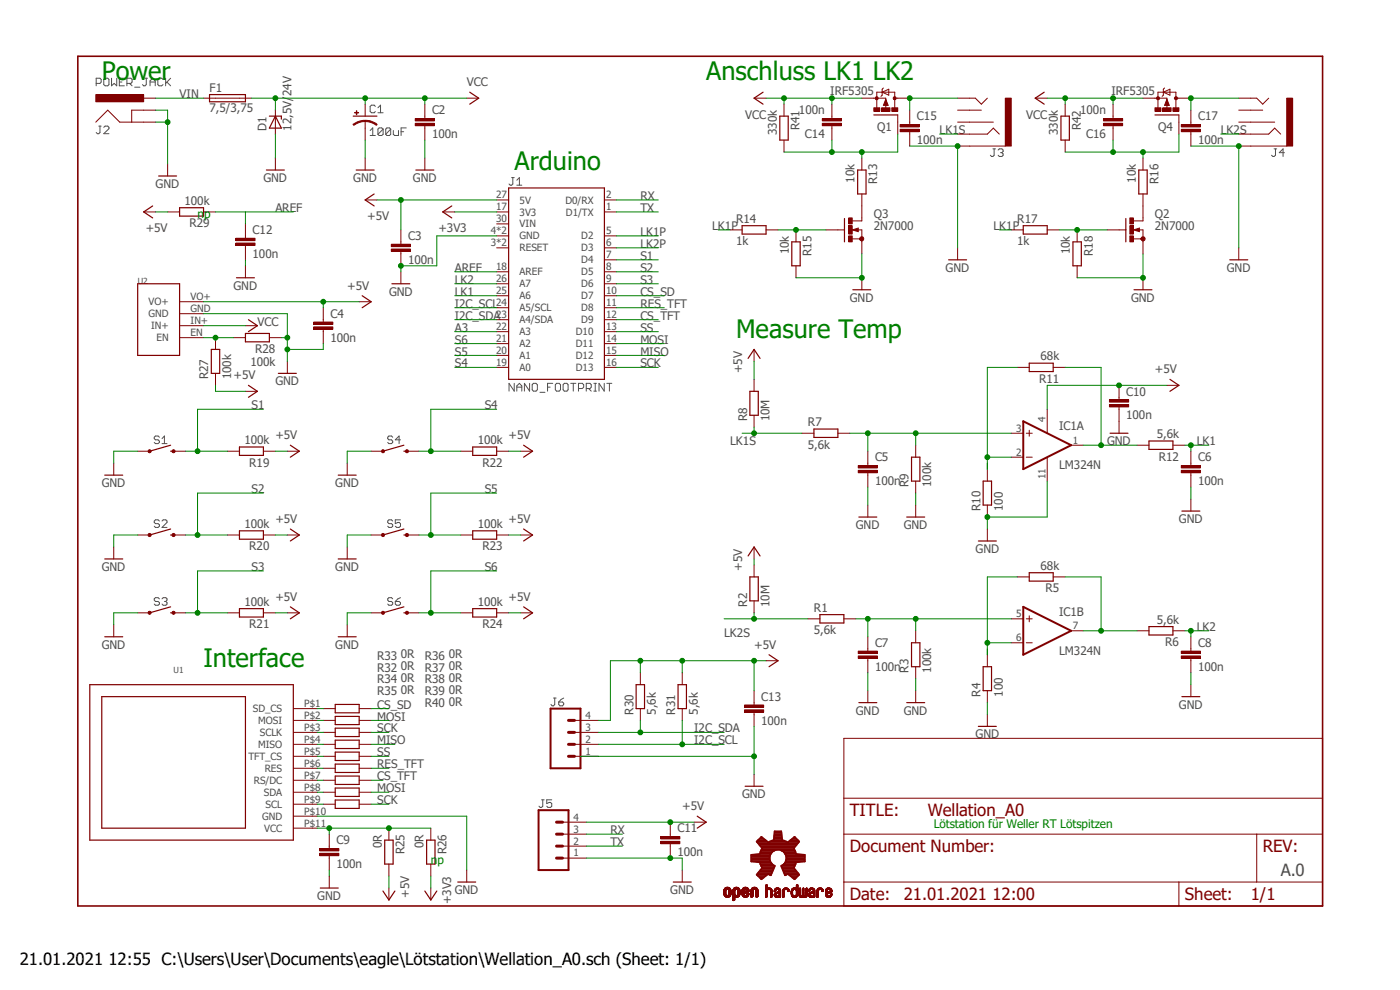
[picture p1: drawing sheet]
<svg xmlns="http://www.w3.org/2000/svg" width="297mm" height="210mm" viewBox="0 0 297 210" stroke-linecap="round" stroke-linejoin="round" font-family="sans-serif">
<defs><g id="words">
<g font-size="5.4" fill="#008000">
<text x="21.6" y="17">Power</text>
<text x="149.8" y="17">Anschluss LK1 LK2</text>
<text x="109.2" y="36.1">Arduino</text>
<text x="156.2" y="71.6">Measure Temp</text>
<text x="43.2" y="141.4">Interface</text>
</g>
<g font-size="3.6" fill="#800000">
<text x="180.3" y="173.1">TITLE:</text>
<text x="196.8" y="173.1">Wellation_A0</text>
<text x="180.3" y="180.8">Document Number:</text>
<text x="267.9" y="180.8">REV:</text>
<text x="180.3" y="190.9">Date:</text>
<text x="191.7" y="190.9">21.01.2021 12:00</text>
<text x="251.4" y="190.9">Sheet:</text>
<text x="265.4" y="190.9">1/1</text>
</g>
<text font-size="3.6" fill="#505050" x="271.7" y="185.8">A.0</text>
<text font-size="3.6" x="4.2" y="204.8">21.01.2021 12:55 C:\Users\User\Documents\eagle\Lötstation\Wellation_A0.sch (Sheet: 1/1)</text>
<g font-size="2.5" fill="#505050">
<text x="38.1" y="20.8">VIN</text>
<text x="44.5" y="23.7">7,5/3,75</text>
<text x="44.5" y="19.4">F1</text>
<text x="99" y="18.3">VCC</text>
<text x="176.2" y="20.1">IRF5305</text>
<text x="235.8" y="20.1">IRF5305</text>
<text x="56.5" y="27.7" transform="rotate(-90 56.5 27.7)">D1</text>
<text x="61.8" y="27.7" transform="rotate(-90 61.8 27.7)">12,5V/24V</text>
<text x="91.7" y="29.3">100n</text>
<text x="91.7" y="24.3">C2</text>
<text x="158.1" y="25.1">VCC</text>
<text x="164.8" y="28.7" transform="rotate(-90 164.8 28.7)">330k</text>
<text x="169.5" y="24.3">100n</text>
<text x="169.6" y="27.6" transform="rotate(-90 169.6 27.6)">R41</text>
<text x="170.8" y="29.3">C14</text>
<text x="186.1" y="27.7">Q1</text>
<text x="194.5" y="25.5">C15</text>
<text x="199.4" y="28.4">LK1S</text>
<text x="217.7" y="25.1">VCC</text>
<text x="224.5" y="28.7" transform="rotate(-90 224.5 28.7)">330k</text>
<text x="229.2" y="24.3">100n</text>
<text x="229.3" y="27.6" transform="rotate(-90 229.3 27.6)">R42</text>
<text x="230.4" y="29.3">C16</text>
<text x="245.7" y="27.7">Q4</text>
<text x="254.2" y="25.5">C17</text>
<text x="259" y="28.4">LK2S</text>
<text x="194.5" y="30.6">100n</text>
<text x="254.2" y="30.6">100n</text>
<text x="33" y="39.9">GND</text>
<text x="55.9" y="38.6">GND</text>
<text x="74.9" y="38.6">GND</text>
<text x="87.6" y="38.6">GND</text>
<text x="181.3" y="38.7" transform="rotate(-90 181.3 38.7)">10k</text>
<text x="186.1" y="39.1" transform="rotate(-90 186.1 39.1)">R13</text>
<text x="241" y="38.7" transform="rotate(-90 241 38.7)">10k</text>
<text x="245.8" y="39.1" transform="rotate(-90 245.8 39.1)">R16</text>
<text x="39.2" y="43.4">100k</text>
<text x="58.4" y="45">AREF</text>
<text x="77.9" y="46.7">+5V</text>
<text x="135.8" y="42.4">RX</text>
<text x="135.8" y="45">TX</text>
<text x="156.2" y="47.2">R14</text>
<text x="185.4" y="46.2">Q3</text>
<text x="215.8" y="47.2">R17</text>
<text x="245" y="46.2">Q2</text>
<text x="30.9" y="49.3">+5V</text>
<text x="40.2" y="48.2">R29</text>
<text x="53.6" y="49.7">C12</text>
<text x="86.6" y="50.9">C3</text>
<text x="93" y="49.3">+3V3</text>
<text x="135.8" y="50">LK1P</text>
<text x="135.8" y="52.6">LK2P</text>
<text x="151.1" y="48.8">LK1P</text>
<text x="156.2" y="52.1">1k</text>
<text x="167.3" y="54" transform="rotate(-90 167.3 54)">10k</text>
<text x="185.4" y="48.8">2N7000</text>
<text x="210.8" y="48.8">LK1P</text>
<text x="215.8" y="52.1">1k</text>
<text x="227" y="54" transform="rotate(-90 227 54)">10k</text>
<text x="245" y="48.8">2N7000</text>
<text x="53.6" y="54.7">100n</text>
<text x="86.6" y="56">100n</text>
<text x="96.5" y="57.7">AREF</text>
<text x="135.8" y="55.1">S1</text>
<text x="135.8" y="57.7">S2</text>
<text x="172.1" y="54.3" transform="rotate(-90 172.1 54.3)">R15</text>
<text x="200.6" y="57.7">GND</text>
<text x="231.8" y="54.3" transform="rotate(-90 231.8 54.3)">R18</text>
<text x="260.3" y="57.7">GND</text>
<text x="49.5" y="61.5">GND</text>
<text x="73.7" y="61.5">+5V</text>
<text x="82.6" y="62.7">GND</text>
<text x="96.5" y="62.7">LK1</text>
<text x="96.5" y="60.2">LK2</text>
<text x="96.5" y="65.3">I2C_SCL</text>
<text x="135.8" y="62.7">CS_SD</text>
<text x="135.8" y="65.3">RES_TFT</text>
<text x="135.8" y="60.2">S3</text>
<text x="180.3" y="64">GND</text>
<text x="239.9" y="64">GND</text>
<text x="54.6" y="69.1">VCC</text>
<text x="70.1" y="67.4">C4</text>
<text x="96.5" y="67.8">I2C_SDA</text>
<text x="96.5" y="70.4">A3</text>
<text x="135.8" y="70.4">SS</text>
<text x="135.8" y="67.8">CS_TFT</text>
<text x="53.1" y="77.7">100k</text>
<text x="54.1" y="74.9">R28</text>
<text x="70.1" y="72.5">100n</text>
<text x="96.5" y="77.9">S4</text>
<text x="96.5" y="75.4">S5</text>
<text x="96.5" y="72.9">S6</text>
<text x="135.8" y="77.9">SCK</text>
<text x="135.8" y="75.4">MISO</text>
<text x="135.8" y="72.9">MOSI</text>
<text x="220.8" y="76.5">68k</text>
<text x="44.2" y="80.5" transform="rotate(-90 44.2 80.5)">R27</text>
<text x="49" y="80.5" transform="rotate(-90 49 80.5)">100k</text>
<text x="49.5" y="80.5">+5V</text>
<text x="58.4" y="81.7">GND</text>
<text x="157.4" y="79.2" transform="rotate(-90 157.4 79.2)">+5V</text>
<text x="220.4" y="81.2">R11</text>
<text x="238.9" y="83.9">C10</text>
<text x="245" y="79.2">+5V</text>
<text x="53.3" y="86.8">S1</text>
<text x="102.8" y="86.8">S4</text>
<text x="158.5" y="89.4" transform="rotate(-90 158.5 89.4)">R8</text>
<text x="163.3" y="89.4" transform="rotate(-90 163.3 89.4)">10M</text>
<text x="238.9" y="89">100n</text>
<text x="51.9" y="94.2">100k</text>
<text x="58.4" y="93.2">+5V</text>
<text x="101.3" y="94.2">100k</text>
<text x="107.9" y="93.2">+5V</text>
<text x="154.9" y="94.4">LK1S</text>
<text x="171.4" y="95.2">5,6k</text>
<text x="171.4" y="90.4">R7</text>
<text x="224.7" y="91.3">IC1A</text>
<text x="234.9" y="94.4">GND</text>
<text x="245.4" y="92.9">5,6k</text>
<text x="253.9" y="94.4">LK1</text>
<text x="52.9" y="99">R19</text>
<text x="102.4" y="99">R22</text>
<text x="185.6" y="97.9">C5</text>
<text x="224.7" y="99.5">LM324N</text>
<text x="245.8" y="97.7">R12</text>
<text x="254.2" y="97.9">C6</text>
<text x="21.6" y="103.3">GND</text>
<text x="53.3" y="104.6">S2</text>
<text x="71.1" y="103.3">GND</text>
<text x="102.8" y="104.6">S5</text>
<text x="185.6" y="103">100n</text>
<text x="192.7" y="103.3" transform="rotate(-90 192.7 103.3)">R9</text>
<text x="197.6" y="103.3" transform="rotate(-90 197.6 103.3)">100k</text>
<text x="254.2" y="103">100n</text>
<text x="51.9" y="112">100k</text>
<text x="58.4" y="111">+5V</text>
<text x="101.3" y="112">100k</text>
<text x="107.9" y="111">+5V</text>
<text x="181.6" y="112.2">GND</text>
<text x="191.7" y="112.2">GND</text>
<text x="208" y="108.4" transform="rotate(-90 208 108.4)">R10</text>
<text x="212.8" y="108.4" transform="rotate(-90 212.8 108.4)">100</text>
<text x="250.1" y="111">GND</text>
<text x="52.9" y="116.8">R20</text>
<text x="102.4" y="116.8">R23</text>
<text x="207" y="117.3">GND</text>
<text x="21.6" y="121.1">GND</text>
<text x="53.3" y="121.1">S3</text>
<text x="71.1" y="121.1">GND</text>
<text x="102.8" y="121.1">S6</text>
<text x="157.4" y="121.1" transform="rotate(-90 157.4 121.1)">+5V</text>
<text x="220.8" y="120.9">68k</text>
<text x="221.8" y="125.6">R5</text>
<text x="51.9" y="128.5">100k</text>
<text x="58.4" y="127.5">+5V</text>
<text x="101.3" y="128.5">100k</text>
<text x="107.9" y="127.5">+5V</text>
<text x="158.5" y="128.7" transform="rotate(-90 158.5 128.7)">R2</text>
<text x="163.3" y="128.7" transform="rotate(-90 163.3 128.7)">10M</text>
<text x="172.7" y="129.8">R1</text>
<text x="224.7" y="130.6">IC1B</text>
<text x="21.6" y="137.6">GND</text>
<text x="52.9" y="133.3">R21</text>
<text x="71.1" y="137.6">GND</text>
<text x="102.4" y="133.3">R24</text>
<text x="153.6" y="135.1">LK2S</text>
<text x="160" y="137.6">+5V</text>
<text x="172.7" y="134.6">5,6k</text>
<text x="185.6" y="137.2">C7</text>
<text x="245.4" y="132.3">5,6k</text>
<text x="247.2" y="137.1">R6</text>
<text x="253.9" y="133.8">LK2</text>
<text x="254.2" y="137.2">C8</text>
<text x="80" y="142.5">R32</text>
<text x="80" y="139.9">R33</text>
<text x="85" y="142.2">0R</text>
<text x="85" y="139.7">0R</text>
<text x="90.1" y="139.9">R36</text>
<text x="90.1" y="142.5">R37</text>
<text x="95.2" y="139.7">0R</text>
<text x="95.2" y="142.2">0R</text>
<text x="185.6" y="142.3">100n</text>
<text x="192.7" y="142.7" transform="rotate(-90 192.7 142.7)">R3</text>
<text x="197.6" y="142.7" transform="rotate(-90 197.6 142.7)">100k</text>
<text x="224.7" y="138.9">LM324N</text>
<text x="254.2" y="142.3">100n</text>
<text x="80" y="145">R34</text>
<text x="80" y="147.5">R35</text>
<text x="85" y="144.7">0R</text>
<text x="85" y="147.3">0R</text>
<text x="90.1" y="145">R38</text>
<text x="90.1" y="147.5">R39</text>
<text x="95.2" y="144.7">0R</text>
<text x="95.2" y="147.3">0R</text>
<text x="95.2" y="149.8">0R</text>
<text x="161.5" y="148.7">C13</text>
<text x="208" y="147.8" transform="rotate(-90 208 147.8)">R4</text>
<text x="212.8" y="147.8" transform="rotate(-90 212.8 147.8)">100</text>
<text x="80" y="155.4">SCK</text>
<text x="80" y="152.9">MOSI</text>
<text x="80" y="150.3">CS_SD</text>
<text x="90.1" y="150.1">R40</text>
<text x="134.4" y="151.6" transform="rotate(-90 134.4 151.6)">R30</text>
<text x="139.2" y="151.6" transform="rotate(-90 139.2 151.6)">5,6k</text>
<text x="143.3" y="151.6" transform="rotate(-90 143.3 151.6)">R31</text>
<text x="147.3" y="155.4">I2C_SDA</text>
<text x="148" y="151.6" transform="rotate(-90 148 151.6)">5,6k</text>
<text x="161.5" y="153.8">100n</text>
<text x="181.6" y="151.6">GND</text>
<text x="191.7" y="151.6">GND</text>
<text x="250.1" y="150.3">GND</text>
<text x="80" y="157.9">MISO</text>
<text x="80" y="160.4">SS</text>
<text x="147.3" y="157.9">I2C_SCL</text>
<text x="207" y="156.6">GND</text>
<text x="80" y="165.5">CS_TFT</text>
<text x="80" y="163">RES_TFT</text>
<text x="80" y="170.6">SCK</text>
<text x="80" y="168.1">MOSI</text>
<text x="144.7" y="171.9">+5V</text>
<text x="157.4" y="169.3">GND</text>
<text x="71.4" y="179.1">C9</text>
<text x="81" y="179.9" transform="rotate(-90 81 179.9)">0R</text>
<text x="89.9" y="179.9" transform="rotate(-90 89.9 179.9)">0R</text>
<text x="129.5" y="177">RX</text>
<text x="129.5" y="179.5">TX</text>
<text x="143.7" y="176.6">C11</text>
<text x="71.4" y="184.2">100n</text>
<text x="85.8" y="181.2" transform="rotate(-90 85.8 181.2)">R25</text>
<text x="94.7" y="181.2" transform="rotate(-90 94.7 181.2)">R26</text>
<text x="143.7" y="181.7">100n</text>
<text x="67.3" y="190.9">GND</text>
<text x="86.8" y="190.5" transform="rotate(-90 86.8 190.5)">+5V</text>
<text x="95.7" y="191.9" transform="rotate(-90 95.7 191.9)">+3V3</text>
<text x="96.5" y="189.7">GND</text>
<text x="142.2" y="189.7">GND</text>
</g>
<g font-size="2.5" fill="#008000">
<text x="41.9" y="46.2">np</text>
<text x="198.1" y="175.7">Lötstation für Weller RT Lötspitzen</text>
<text x="91.4" y="183.3">np</text>
</g>
<g font-size="2.1" fill="#505050">
<text x="105.3" y="47.1">30</text>
<text x="105.3" y="42.1">27</text>
<text x="105.3" y="44.6">17</text>
<text x="110.2" y="43.2">5V</text>
<text x="110.2" y="45.7">3V3</text>
<text x="120" y="43.2">D0/RX</text>
<text x="120.1" y="45.7">D1/TX</text>
<text x="128.6" y="42.1">2</text>
<text x="128.6" y="44.6">1</text>
<text x="104.1" y="52.2">3*2</text>
<text x="104.1" y="49.7">4*2</text>
<text x="110.2" y="53.3">RESET</text>
<text x="110.2" y="50.8">GND</text>
<text x="110.2" y="48.3">VIN</text>
<text x="123.3" y="50.8">D2</text>
<text x="123.3" y="53.3">D3</text>
<text x="128.6" y="49.7">5</text>
<text x="128.6" y="52.2">6</text>
<text x="105.3" y="59.8">26</text>
<text x="105.3" y="57.3">18</text>
<text x="110.2" y="58.4">AREF</text>
<text x="123.3" y="55.9">D4</text>
<text x="123.3" y="58.4">D5</text>
<text x="128.6" y="54.7">7</text>
<text x="128.6" y="57.3">8</text>
<text x="128.6" y="59.8">9</text>
<text x="31.5" y="64.8">VO+</text>
<text x="40.4" y="63.6">VO+</text>
<text x="105.3" y="64.9">24</text>
<text x="105.3" y="62.4">25</text>
<text x="110.2" y="63.5">A6</text>
<text x="110.2" y="61">A7</text>
<text x="123.3" y="61">D6</text>
<text x="123.3" y="63.5">D7</text>
<text x="128.6" y="62.4">10</text>
<text x="128.6" y="64.9">11</text>
<text x="31.5" y="67.3">GND</text>
<text x="32" y="69.8">IN+</text>
<text x="40.4" y="66.2">GND</text>
<text x="40.4" y="68.7">IN+</text>
<text x="40.4" y="71.2">EN</text>
<text x="105.3" y="70">22</text>
<text x="105.3" y="67.4">23</text>
<text x="110.2" y="71.1">A3</text>
<text x="110.2" y="68.6">A4/SDA</text>
<text x="110.2" y="66">A5/SCL</text>
<text x="122.2" y="71.1">D10</text>
<text x="123.3" y="66">D8</text>
<text x="123.3" y="68.6">D9</text>
<text x="128.6" y="67.4">12</text>
<text x="128.6" y="70">13</text>
<text x="33.2" y="72.4">EN</text>
<text x="105.3" y="77.6">19</text>
<text x="105.3" y="75.1">20</text>
<text x="105.3" y="72.5">21</text>
<text x="110.2" y="76.2">A1</text>
<text x="110.2" y="73.7">A2</text>
<text x="122.2" y="73.7">D11</text>
<text x="122.2" y="76.2">D12</text>
<text x="128.6" y="72.5">14</text>
<text x="128.6" y="75.1">15</text>
<text x="128.6" y="77.6">16</text>
<text x="110.2" y="78.7">A0</text>
<text x="122.2" y="78.7">D13</text>
<text x="221.8" y="89.6" transform="rotate(-90 221.8 89.6)">4</text>
<text x="215.6" y="91.6">3</text>
<text x="227.6" y="94.1">1</text>
<text x="215.6" y="96.6">2</text>
<text x="221.8" y="101.6" transform="rotate(-90 221.8 101.6)">11</text>
<text x="215.6" y="130.9">5</text>
<text x="215.6" y="136">6</text>
<text x="227.6" y="133.4">7</text>
<text x="64.6" y="149.9">P$1</text>
<text x="53.6" y="151.1">SD_CS</text>
<text x="54.7" y="153.6">MOSI</text>
<text x="64.6" y="152.5">P$2</text>
<text x="64.6" y="155">P$3</text>
<text x="124.2" y="155">3</text>
<text x="124.2" y="152.5">4</text>
<text x="52.7" y="161.2">TFT_CS</text>
<text x="54.7" y="158.7">MISO</text>
<text x="55.1" y="156.2">SCLK</text>
<text x="64.6" y="157.6">P$4</text>
<text x="64.6" y="160.1">P$5</text>
<text x="124.2" y="160.1">1</text>
<text x="124.2" y="157.6">2</text>
<text x="53.8" y="166.3">RS/DC</text>
<text x="56.2" y="163.7">RES</text>
<text x="64.6" y="162.6">P$6</text>
<text x="64.6" y="165.2">P$7</text>
<text x="64.6" y="167.7">P$8</text>
<text x="55.6" y="173.9">GND</text>
<text x="56" y="168.8">SDA</text>
<text x="56.3" y="171.4">SCL</text>
<text x="64.6" y="170.3">P$9</text>
<text x="64.6" y="172.8">P$10</text>
<text x="56" y="176.4">VCC</text>
<text x="64.6" y="175.3">P$11</text>
<text x="121.7" y="179.2">2</text>
<text x="121.7" y="176.6">3</text>
<text x="121.7" y="174.1">4</text>
<text x="121.7" y="181.7">1</text>
</g>
<g font-size="1.8" fill="#505050">
<text x="29.2" y="60.2">U2</text>
<text x="36.8" y="142.7">U1</text>
</g>
</g></defs>
<path d="M16 11.6l265 181.7M281 11.6l-265 181.7" fill="none" stroke="#fff" stroke-width=".21"/>
<g fill="none" stroke="#505050" stroke-width=".21">
<path d="M20.4 17.7h.8l.3-.3v-.6l-.3-.2h-.8v1.6M22 16.8l.3-.2h.6l.2 .2v1.1l-.2 .3h-.6l-.3-.3zM23.7 16.6v1.6l.5-.5 .6 .5v-1.6M25.3 17.4h.6M26.4 16.6h-1.1v1.6h1.1M26.9 17.7h.9l.2-.3v-.6l-.2-.2h-.9v1.6M27.5 17.7l.5 .5M28.6 18.5h1.1M30.8 16.6h.5M31 16.6v1.3l-.2 .3h-.3l-.3-.3M31.8 17.4h1.1M31.8 18.2v-1.1l.6-.5 .5 .5v1.1"/>
<path d="M34.6 16.8l-.3-.2h-.6l-.2 .2v1.1l.2 .3h.6l.3-.3M35.1 16.6v1.6M35.4 17.4l.8 .8M36.2 16.6l-1.1 1.1M21 26.8h.5M21.2 26.8v1.3l-.2 .3h-.3l-.3-.3M22 27l.3-.2h.6l.2 .2v.3l-1.1 1.1h1.1M78.5 27.7l.6-.6v1.6M78.5 28.7h1.1M79.6 22.6l-.2-.3h-.6l-.3 .3v1.1l.3 .2h.6l.2-.2M80.2 23.9h1.1M80.2 22.9l.5-.6v1.6"/>
<path d="M81.3 27.4v1.1l-.3 .2h-.6l-.2-.2M81.3 27.4l-.3-.3h-.6l-.2 .3v1.1M81.3 27.4l-1.1 1.1M82.9 27.4v1.1l-.3 .2h-.5l-.3-.2M82.9 27.4l-.3-.3h-.5l-.3 .3v1.1M82.9 27.4l-1.1 1.1M83.4 27.7v.8l.3 .2h.8v-1M85.1 27.9h.5M86.2 27.1h-1.1v1.6M108.5 37.7h.6M108.8 37.7v1.3l-.3 .3h-.3l-.2-.3M109.6 39.3h1.1"/>
<path d="M109.6 38.2l.6-.5v1.6M210.7 31.6h.5M210.9 31.6v1.3l-.2 .3h-.3l-.3-.3M211.8 31.8l.2-.2h.6l.2 .2v.3l-.2 .3M212.3 32.4h.3M212.6 32.4l.2 .2v.3l-.2 .3h-.6l-.2-.3M270.3 31.6h.5M270.6 31.6v1.3l-.3 .3h-.3l-.3-.3M272.5 32.4h-1.1l.8-.8v1.6M33.8 92.8l-.3-.3h-.5l-.3 .3v.2l.3 .3h.5l.3 .3v.3l-.3 .2h-.5l-.3-.2M34.4 94.1h1M34.4 93l.5-.5v1.6"/>
<path d="M83.3 92.8l-.2-.3h-.6l-.2 .3v.2l.2 .3h.6l.2 .3v.3l-.2 .2h-.6l-.2-.2M85 93.3h-1.1l.8-.8v1.6M109.1 81.3v1.7l-1.1-1.7v1.7M109.6 83v-1.1l.6-.6 .5 .6v1.1M109.6 82.1h1.1M112.4 81.3v1.7l-1.1-1.7v1.7M113.2 81.3h.5l.3 .3v1.1l-.3 .3h-.5l-.3-.3v-1.1zM114.6 83.2h1M116.2 82.1h.5M117.3 81.3h-1.1v1.7M118.1 81.3h.5l.3 .3v1.1l-.3 .3h-.5l-.3-.3v-1.1zM119.7 81.3h.6l.2 .3v1.1l-.2 .3h-.6l-.2-.3v-1.1z"/>
<path d="M121.1 81.3h1.1M121.6 81.3v1.7M122.7 82.4h.8l.3-.3v-.5l-.3-.3h-.8v1.7M124.4 82.4h.8l.2-.3v-.5l-.2-.3h-.8v1.7M124.9 82.4l.5 .6M126 81.3h.5M126 83h.5M126.3 81.3v1.7M128.2 81.3v1.7l-1.1-1.7v1.7M128.7 81.3h1.1M129.3 81.3v1.7M33.8 110.5l-.3-.2h-.5l-.3 .2v.3l.3 .3h.5l.3 .2v.3l-.3 .3h-.5l-.3-.3"/>
<path d="M34.4 110.5l.2-.2h.6l.2 .2v.3l-1 1.1h1M83.3 110.5l-.2-.2h-.6l-.2 .2v.3l.2 .3h.6l.2 .2v.3l-.2 .3h-.6l-.2-.3M85 110.3h-1.1v.8l.8-.3 .3 .3v.5l-.3 .3h-.5l-.3-.3M33.8 127l-.3-.2h-.5l-.3 .2v.3l.3 .3h.5l.3 .2v.3l-.3 .3h-.5l-.3-.3M34.4 127l.2-.2h.6l.2 .2v.3l-.2 .3M34.9 127.6h.3M35.2 127.6l.2 .2v.3l-.2 .3h-.6l-.2-.3M83.3 127l-.2-.2h-.6l-.2 .2v.3l.2 .3h.6l.2 .2v.3l-.2 .3h-.6l-.2-.3M83.9 127.6h.8l.3 .2v.3l-.3 .3h-.5l-.3-.3zM85 126.8l-.6 .2-.5 .6M117.4 148.1h.6M117.7 148.1v1.3l-.3 .3h-.3l-.2-.3"/>
<path d="M118.5 148.9h.8l.3 .3v.2l-.3 .3h-.5l-.3-.3zM119.6 148.1l-.6 .3-.5 .5M114.9 169.7h.5M115.1 169.7v1.3l-.2 .3h-.3l-.3-.3M117.1 169.7h-1.1v.8l.8-.3 .3 .3v.5l-.3 .3h-.6l-.2-.3"/>
</g>
<path d="M16.5 11.9h264.1v180.3h-264.1z" fill="none" stroke="#800000" stroke-width=".34"/>
<g fill="none" stroke="#800000" stroke-width=".21">
<path d="M20.3 25.9l2.6-2.5 2.5 2.5h5.1M30.5 23.4h-2.6v2.5M105.4 42.4h2.5M105.4 45h2.5M105.4 52.6h2.5M105.4 50h2.5M105.4 57.7h2.5M105.4 47.5h2.5M128.2 42.4h2.6M128.2 45h2.6M128.2 52.6h2.6M128.2 50h2.6"/>
<path d="M128.2 55.1h2.6M128.2 57.7h2.6M105.4 60.2h2.5M105.4 62.7h2.5M105.4 65.3h2.5M105.4 67.8h2.5M105.4 70.4h2.5M105.4 72.9h2.5M105.4 75.4h2.5M105.4 77.9h2.5M128.2 60.2h2.6M128.2 62.7h2.6"/>
<path d="M128.2 65.3h2.6M128.2 67.8h2.6M128.2 70.4h2.6M128.2 72.9h2.6M128.2 75.4h2.6M128.2 77.9h2.6M62.2 150.3h5.1M62.2 152.8h5.1M62.2 155.4h5.1M62.2 157.9h5.1M179 156.6h101.6v35.6h-101.6zM62.2 160.4h5.1"/>
<path d="M62.2 163h5.1M62.2 165.5h5.1M62.2 168.1h5.1M62.2 170.6h5.1M62.2 173.1h5.1M62.2 175.7h5.1M179 177h101.6M179 169.3h101.6M266.6 177v10.1M179 187.1h101.6M250.1 187.1v5.1"/>
</g>
<path d="M107.9 39.9h20.3v40.6h-20.3zM19 145.2h43.2v33h-43.2zM21.6 147.8h30.5v27.9h-30.5z" fill="none" stroke="#800000" stroke-width=".25"/>
<path d="M20.3 20.1h10.2v1.5h-10.2z" fill-rule="evenodd" fill="#800000"/>
<path d="M20.3 20.1h10.2v1.5h-10.2zM30.5 23.4h2.5M30.5 25.9h2.5M30.5 20.8h2.5M43.2 20.8h10.1M77.5 25.7v1.5" fill="none" stroke="#800000" stroke-width=".21"/>
<path d="M44.4 20.1h7.7v1.5h-7.7zM74.9 24.6h5.1" fill="none" stroke="#800000" stroke-width=".25"/>
<path d="M77.5 25.5a3.4 3.4 0 0 1 2.5 .9l-.2 .2a3.9 3.9 0 0 0-2.3-.8z" fill-rule="evenodd" fill="#800000"/>
<path d="M77.5 25.5a3.4 3.4 0 0 1 2.5 .9l-.2 .2a3.9 3.9 0 0 0-2.3-.8z" fill="none" stroke="#800000" stroke-width=".21"/>
<path d="M74.9 26.4l.3-.2a4 4 0 0 1 2.3-.7v.3a4.1 4.1 0 0 0-2.4 .8z" fill-rule="evenodd" fill="#800000"/>
<path d="M74.9 26.4l.3-.2a4 4 0 0 1 2.3-.7v.3a4.1 4.1 0 0 0-2.4 .8z" fill="none" stroke="#800000" stroke-width=".21"/>
<path d="M75.2 23.9l.9 .1z" fill-rule="evenodd" fill="#800000"/>
<path d="M75.2 23.9l.9 .1z" fill="none" stroke="#800000" stroke-width=".21"/>
<path d="M75.6 23.5l.1 .8z" fill-rule="evenodd" fill="#800000"/>
<g fill="none" stroke="#800000" stroke-width=".21">
<path d="M35.6 34.8v2.5M58.4 23.4v5M58.4 33.5v2.6M75.6 23.5l.1 .8zM77.5 22.1v2.5M77.5 27.2v2.5M77.5 33.5v2.6M90.1 33.5v2.6M99 20.8h2.6M77.5 42.4h2.5M85 57.7v2.5M38.1 64h5.1"/>
<path d="M38.1 66.5h5.1M38.1 69.1h5.1M38.1 71.6h5.1M52.1 69.1h2.5M61 76.7v2.5M76.2 64h2.5M184.1 98.3v.5M184.1 100.3v.5M153.6 189.7h.4M153.6 189.6h.4M153.6 189.5h.4M153.6 189.4h.4"/>
<path d="M153.6 189.3h.4M153.6 189.2h.4M153.6 189.1h.4M153.6 189h.4M153.6 188.9h.4M153.6 188.8h.4M153.6 189.9h.7M153.6 189.9h.5M153.6 189.8h.5M153.6 188.8h.5M153.6 188.7h.5M153.7 190h1.3"/>
<path d="M153.7 188.6h1.3M153.7 190.1h1.2M153.7 188.6h1.2M153.7 188.5h1.2M153.8 190.1h1.1M153.8 188.5h1.1M153.8 190.2h1M153.8 188.4h1M153.9 190.2h.8M153.9 188.3h.8M154 190.3h.7M154 188.3h.7"/>
<path d="M154 188.8l-.4 .1M154.1 188.3h.5M154.1 190.3h.4M154.3 188.6l-.7 .1M154.3 188.6l.7 .1M154.6 189.9h.4M154.6 188.7h.4M154.6 189.8h.4M154.6 188.8h.4M154.6 189.7h.5M154.6 189.6h.5M154.6 189.5h.5"/>
<path d="M154.6 189.4h.5M154.6 189.3h.5M154.6 189.2h.5M154.6 189.1h.5M154.6 189h.5M154.6 188.9h.5M154.6 188.8h.5M155 189.9h-.6M155.5 191h.3M155.5 190.9h.4M155.5 190.8h.4M155.5 190.7h.4"/>
<path d="M155.5 190.6h.4M155.5 190.5h.4M155.5 190.4h.4M155.5 190.3h1.1M155.5 190.2h1.1M155.5 190.2h1.2M155.5 190.1h1.3M155.5 190h1.3M155.5 190h1.4M155.5 189.9h.7M155.5 189.9h.5M155.5 189.8h.5"/>
<path d="M155.5 189.7h.4M155.5 189.6h.4M155.5 189.5h.4M155.5 189.4h.4M155.5 189.3h.4M155.5 189.2h.4M155.5 189.1h.4M155.5 189h.4M155.5 188.9h.4M155.5 188.8h.5M155.5 191.1h.2M155.5 188.7h.5"/>
<path d="M155.6 188.6h1.3M155.6 188.6h1.2M155.7 188.5h1.1M155.7 188.4h1M155.8 188.3h.8M155.9 188.3h.7M155.9 190.3l-.4 .1M155.9 188.8l-.4 .1M156 190.3h.5M156 188.3h.5M156.2 188.6l-.6 .1M156.3 188.6l.6 .1"/>
<path d="M156.5 189.9h.4M156.5 188.7h.4M156.5 189.8h.4M156.5 189.8h.5M156.5 188.8h.4M156.5 189.7h.5M156.5 188.8h.5M156.6 189.7h.4M156.6 189.6h.4M156.6 189.5h.4M156.6 189.4h.4M156.6 189.3h.4"/>
<path d="M156.6 189.2h.4M156.6 189.1h.4M156.6 189h.4M156.6 188.9h.4M156.8 190.1l-1.3 .1M156.9 189.9h-.6M157.4 189.9h.7M157.4 189.9h.5M157.4 189.8h.5M157.4 189.7h.4M157.4 189.7h.5M157.4 189.6h.5"/>
<path d="M157.4 189.6h.6M157.4 189.4h.9M157.4 189.4h1M157.4 189.4h1.1M157.4 189.2h1.3M157.4 189.2h1.4M157.4 189.1h.4M157.4 189h.4M157.4 188.9h.4M157.4 188.8h.4M157.4 188.8h.5M157.4 188.7h.5"/>
<path d="M157.5 190h1.2M157.5 190h1.3M157.5 188.6h1.3M157.6 190.1h1.1M157.6 188.5h1.1M157.7 190.2h.9M157.7 188.4h.9M157.7 190.2h.8M157.7 188.3h.8M157.8 190.3h.7M157.8 188.3h.7M157.9 189.1h1"/>
<path d="M157.9 188.3h.5M157.9 190.3h.5M158 189.1h.9M158.1 188.6l-.7 .1M158.2 189.5h-.8M158.2 189h.7M158.2 188.6h.6M158.3 189h.6M158.4 189.9h.4M158.4 188.7h.4M158.4 189.8h.5M158.4 188.9h.5"/>
<path d="M158.4 188.8h.5M158.5 189.8h.4M158.5 189.7h.4M158.5 188.8h.4M158.5 189.6h.4M158.5 189.5h.4M158.7 189.3h-1.3M158.7 189.4h.1M158.8 189.4v.1M158.8 189.9h-.6M159.3 190.3h.3M159.3 190.2h.4"/>
<path d="M159.3 190.1h.4M159.3 190h.4M159.3 189.9h.4M159.3 189.8h.4M159.3 189.7h.4M159.3 189.6h.4M159.3 189.5h.4M159.3 189.4h.4M159.3 189.3h.4M159.3 189.2h.4M159.3 189.1h.4M159.3 189h.4"/>
<path d="M159.3 188.9h.4M159.3 188.8h.5M159.4 190.3h.1M159.4 188.7h.5M159.4 188.6h1.3M159.5 188.5h1.2M159.5 188.5h1.1M159.6 188.4h1M159.6 188.3h.9M159.7 188.3h.7M159.8 188.3h.5M160 188.6l-.6 .1"/>
<path d="M160.1 188.6h.6M160.3 188.8h.5M160.3 188.7h.5M160.4 188.8h.4M160.4 190.3h.3M160.4 190.2h.3M160.4 190.2h.4M160.4 190.1h.4M160.4 190h.4M160.4 189.9h.4M160.4 189.8h.4M160.4 189.7h.4"/>
<path d="M160.4 189.6h.4M160.4 189.5h.4M160.4 189.4h.4M160.4 189.3h.4M160.4 189.2h.4M160.4 189.1h.4M160.4 189h.4M160.4 188.9h.4M160.4 188.8l.4 .1M160.4 190.3h.1M162.4 190.3h.2M162.4 190.3h.3"/>
<path d="M162.4 187.9h.3M162.5 190.2h.2M162.5 190.1h.2M162.5 190h.2M162.5 189.9h.2M162.5 189.8h.2M162.5 189.7h.2M162.5 189.6h.2M162.5 189.5h.2M162.5 189.4h.2M162.5 189.3h.2M162.5 189.2h.2"/>
<path d="M162.5 189.1h.2M162.5 189h.2M162.5 188.9h.2M162.5 188.8h.3M162.5 188.8h.4M162.5 188.7h.4M162.5 188.6h1.2M162.5 188.6h1.1M162.5 188.5h1.1M162.5 188.4l1 .1M162.5 188.4h.2M162.5 188.3h.2"/>
<path d="M162.5 188.2h.2M162.5 188.1h.2M162.5 188h.2M162.5 187.9h.2M162.5 187.8h.2M162.5 187.7h.2M162.6 187.7h.1M162.9 188.4h.5M163.3 188.7h.4M163.4 188.8h.3M163.4 188.8h.4M163.5 188.9h.3"/>
<path d="M163.5 190.3h.2M163.5 190.3h.3M163.5 190.2h.3M163.5 190.1h.3M163.5 190h.3M163.5 189.9h.3M163.5 189.8h.3M163.5 189.7h.3M163.5 189.6h.3M163.5 189.5h.3M163.5 189.4h.3M163.5 189.3h.3"/>
<path d="M163.5 189.2h.3M163.5 189.1h.3M163.5 189h.3M163.6 190.4h.1M163.7 188.6l-1.2 .1M164.3 190h.3M164.3 189.9h.3M164.3 189.9h.2M164.3 189.8h.2M164.3 189.8h.3M164.3 189.7h.3M164.3 189.1h.1"/>
<path d="M164.3 189h.2M164.3 188.9h.2M164.3 190.1h.8M164.3 190h.4M164.3 189.7h.4M164.3 189.6h.5M164.3 188.8h.3M164.3 188.8h.4M164.3 188.7h.4M164.4 190.2h.7M164.4 189.4h.8M164.4 188.6h1.1"/>
<path d="M164.5 190.3h.6M164.5 189.4h1.1M164.5 188.6h.9M164.5 189.1h-.2M164.5 188.5h.9M164.6 190.3h.5M164.6 189.4h1M164.6 188.8l-.3 .1M164.7 189.3h.9M164.7 188.4h.5M164.8 190.4h.1M164.9 189.2h.7"/>
<path d="M164.9 190.4h.1M165 189.2h.6M165.1 189.1h.5M165.1 189.5h-.8M165.1 188.7h.5M165.2 188.8h.4M165.2 189.1h.4M165.3 188.8h.3M165.3 190.3h.2M165.3 190.3h.3M165.3 190.2h.3M165.3 190.1h.3"/>
<path d="M165.3 190h.3M165.3 189.9h.3M165.3 189.8h.3M165.3 189.7h.3M165.3 189.6h.3M165.3 189.5h.3M165.3 189.4h.3M165.3 189h.3M165.3 188.9h.3M165.5 188.6l-1.1 .1M166.1 190.3h.1M166.1 190.3h.2"/>
<path d="M166.1 190.2h.3M166.1 190.1h.3M166.1 190h.3M166.1 189.9h.3M166.1 189.8h.3M166.1 189.7h.3M166.1 189.6h.3M166.1 189.5h.3M166.1 189.4h.3M166.1 189.3h.3M166.1 189.2h.3M166.1 189.1h.3"/>
<path d="M166.1 189h.3M166.1 188.9h.3M166.1 190.4h.1M166.1 188.8h.4M166.1 188.7h.4M166.2 188.7h1.1M166.2 188.6h1.1M166.3 188.5h.9M166.4 188.5h.7M166.4 188.8l-.3 .1M166.5 188.4h.5M167 188.7h.3"/>
<path d="M167 188.8h.4M167.1 188.8l.3 .1M167.1 189.1h.3M167.1 189h.3M167.1 188.9h.3M167.2 189.1h.1M167.9 189.7h.2M167.9 189.6h.2M167.9 189.5h.2M167.9 189.4h.2M167.9 189.3h.2M167.9 189.2h.2"/>
<path d="M167.9 189.1h.2M167.9 189.9h.4M167.9 189.9h.3M167.9 189.8h.3M167.9 189.8h.2M167.9 189h.2M167.9 188.9h.3M167.9 190h.5M167.9 190h.4M167.9 188.8h.4M167.9 188.7h.5M168 190.1h.5"/>
<path d="M168 188.6h1.2M168.1 190.2h.9M168.1 188.6h1.1M168.1 188.5h1.1M168.1 190.3h.9M168.2 188.8l-.3 .1M168.3 190.3h.6M168.3 188.4h.5M168.5 190.4h.1M168.6 190.4h.1M168.6 190.1h.6M168.7 190h.5"/>
<path d="M168.8 188.7h.4M168.8 190h.4M168.8 188.8h.4M168.9 189.9h.3M168.9 188.8h.3M169 189.8h.2M169 189.7h.2M169 189.6h.2M169 189.5h.2M169 189.4h.2M169 189.3h.2M169 189.2h.2"/>
<path d="M169 189.1h.2M169 189h.2M169 188.9h.2M169 188.4h.2M169 188.3h.2M169 188.2h.2M169 188.1h.2M169 188h.2M169 187.9h.2M169 187.8h.2M169 187.7h.2M169.1 187.7h.1"/>
<path d="M169.1 190.1l-1.1 .1M169.2 188.6l-1.2 .1M169.5 190.1h1.7M169.5 190h.4M169.5 190h.3M169.5 189.9h.3M169.5 189.8h.3M169.5 189.7h.3M169.5 189.6h.3M169.5 189.5h.3M169.5 189.4h.3M169.5 189.3h.3"/>
<path d="M169.5 189.2h.3M169.5 189.1h.3M169.5 189h.3M169.5 188.9h.3M169.5 188.8h.3M169.5 188.7h.3M169.5 188.6h.3M169.5 188.5h.3M169.6 190.1h1.6M169.6 190.2h1.5M169.7 190.3h1.4M169.7 190.2h1.4"/>
<path d="M169.7 188.4h.1M169.8 190.3h.5M170.1 190.4h.1M170.1 190h.5M170.2 190h.4M170.2 189.9h.4M170.2 189.9h.3M170.2 189.8h.3M170.2 189.7h.3M170.2 189.6h.3M170.2 189.5h.3M170.2 189.4h.3"/>
<path d="M170.2 189.3h.3M170.2 189.2h.3M170.2 189.1h.3M170.2 189h.3M170.2 188.9h.3M170.2 188.8h.3M170.2 188.7h.3M170.2 188.6h.3M170.2 188.5h.3M170.3 188.5h.2M170.4 188.4h.1M170.5 190.3h.5"/>
<path d="M170.8 190h.4M170.9 190h.3M170.9 189.9h.3M170.9 189.8h.3M170.9 189.7h.3M170.9 189.6h.3M170.9 189.5h.3M170.9 189.4h.3M170.9 189.3h.3M170.9 189.2h.3M170.9 189.1h.3M170.9 189h.3"/>
<path d="M170.9 188.9h.3M170.9 188.8h.3M170.9 188.7h.3M170.9 188.6h.3M170.9 188.5h.3M171 188.5h.2M171.1 188.4h.1M171.5 190h.4M171.5 189.9h.3M171.5 189.8h.3M171.5 189.1h.2M171.5 189h.3"/>
<path d="M171.5 188.9h.3M171.5 190.1h.8M171.5 189.7h.5M171.5 189.6h.5M171.5 188.8h.4M171.6 190.1l.8 .1M171.6 189.6h.5M171.6 188.8h.3M171.6 188.8h.4M171.6 188.7h.4M171.7 190.2h.7M171.7 188.6h1"/>
<path d="M171.7 189.4h.8M171.7 190.3h.7M171.7 189.4h1.1M171.7 188.5h.9M171.8 189.1h-.3M171.8 188.5h.8M171.8 190.3h.6M171.9 189.7h-.4M171.9 189.4h.9M171.9 189.3h.9M172 188.4h.5M172 190.4h.1"/>
<path d="M172.1 190.4h.1M172.1 189.2h.7M172.2 190.4h.1M172.3 189.2h.5M172.3 189.5h-.7M172.3 189.1h.5M172.4 188.7h.4M172.4 188.8h.4M172.5 189.1h.3M172.5 188.8h.3M172.6 190.3h.2M172.6 190.2h.2"/>
<path d="M172.6 190.1h.2M172.6 190h.2M172.6 189.9h.2M172.6 189.8h.2M172.6 189.7h.2M172.6 189.6h.2M172.6 189.5h.2M172.6 189.4h.2M172.6 189h.2M172.6 188.9h.2M172.7 190.3l-.1 .1M172.8 188.6l-1.2 .1"/>
<path d="M173.3 190.3h.2M173.3 190.3h.3M173.3 190.2h.3M173.3 190.1h.3M173.3 190h.3M173.3 189.9h.3M173.3 189.8h.3M173.3 189.7h.3M173.3 189.6h.3M173.3 189.5h.3M173.3 189.4h.3M173.3 189.3h.3"/>
<path d="M173.3 189.2h.3M173.3 189.1h.3M173.3 189h.3M173.4 190.4h.1M173.4 188.9h.2M173.4 188.8h.3M173.4 188.7h.4M173.5 188.6h1M173.5 188.5h1M173.6 188.5h.8M173.7 188.8l-.3 .1M173.7 188.4h.5"/>
<path d="M174.2 188.7h.4M174.2 188.8h.4M174.3 188.8h.4M174.4 189h.3M174.4 188.9h.3M174.4 189.1h.1M174.6 188.6l-1.2 .1M174.7 189.1h-.3M175.1 189.9h.4M175.1 189.8h.3M175.1 189.7h.4M175.1 189.6h.5"/>
<path d="M175.1 189.6h.6M175.1 189.4h.9M175.1 189.4h1M175.1 189.4h1.1M175.1 189.3h1.3M175.1 189.2h.3M175.1 189.1h.3M175.1 189h.3M175.1 188.9h.3M175.2 190h.4M175.2 188.8h.3M175.2 188.8h.4"/>
<path d="M175.2 190.1h.6M175.2 188.7h.4M175.2 188.7h1.2M175.3 190.1h1.1M175.3 190.2h1M175.3 188.6h1.1M175.3 188.6h1M175.3 190.2h.9M175.3 188.5h.9M175.4 190.3h.8M175.4 188.5h.8M175.5 188.8l-.4 .1"/>
<path d="M175.5 190.3h.6M175.6 188.4h.5M175.7 189.2h.7M175.8 190.4h.1M175.8 189.2h.7M175.9 190.4h.1M175.9 190.1h.5M175.9 189.1h.6M175.9 189.5h-.8M176 190h.4M176 189.1h.5M176 188.7h.4"/>
<path d="M176.1 190h.3M176.1 188.8h.3M176.1 189.9h.3M176.1 189.9h.4M176.1 189h.4M176.1 188.8h.4M176.2 189.8h.3M176.2 189h.3M176.2 188.9h.3M176.2 189.7h.3M176.4 189.6h.1"/>
</g>
<g fill="none" stroke="#800000" stroke-width=".38">
<path d="M160.6 178.6h2.2M160.8 178.9h8.5M160.8 178.2h1.6M161.1 179.2h7.9M161.2 177.9h.8M161.3 179.5h7.4M161.5 177.6h.1M161.6 179.8h6.9M163.3 178.6h3.5M164.1 178.2h1.9M164.2 177.9h1.7M164.2 177.6h1.7"/>
<path d="M164.3 177.3h1.5M164.3 177h1.5M164.3 176.7h1.5M167.3 178.6h2.2M167.7 178.2h1.5M168.1 177.9h.9M168.5 177.6h.1M159.4 182.7h4M159.4 182.4h3.9M159.4 182h3.9M159.4 181.7h3.9M159.4 181.4h4"/>
<path d="M160.5 185.5l1 1 1.5-1.1 .2 .1M160.6 185.5h2.2M160.8 185.8h1.6M160.8 185.2h2.9M161.1 184.9h2.8M161.2 186.2h.8M161.2 183h2.3M161.2 181.1h2.3M161.3 184.6h2.7M161.3 183.3h2.5M161.3 180.8h2.5M161.5 186.5h.1"/>
<path d="M161.5 183.6h2.8M161.5 180.5h2.8M161.6 184.3h2.5M161.6 183.9h2.7M161.6 180.1h6.9M163.2 185.5h.4M163.3 181.7a1.77 1.77 0 0 0 1.1 2l-.9 2-.3-.2M163.3 181.7a1.79 1.79 0 0 1 2.1-1.4 1.79 1.79 0 0 1 1.4 2.1M165.8 183.9h2.7M165.9 183.6h2.8M165.9 180.5h2.8M166 184.3h2.5"/>
<path d="M166.1 184.6h2.6M166.2 184.9h2.8M166.3 183.3h2.5M166.3 180.8h2.5M166.4 185.2h2.9M166.5 185.5h.3M166.5 183h2.4M166.5 181.1h2.4M166.7 182.7h4M166.7 181.4h4M166.8 182.4l-.3 .8-.8 .5 .8 2 .3-.2M166.8 182.4h3.9"/>
<path d="M166.8 181.7h3.9M166.8 185.5l.3-.1 1.5 1.1 .9-1M166.8 182h3.9M167.3 185.5h2.2M167.7 185.8h1.5M168.1 186.2h.9M168.5 186.5h.1M168.9 181.1l1.8 .3v1.4l-1.8 .1-.5 1.2 1.1 1.4M168.9 181.1l-.5-1.1 1.1-1.5-.9-1-1.5 1.2-1.2-.5-.2-1.8h-1.4l-.1 1.8-1.2 .5-1.5-1.2-1 1 1.2 1.5-.5 1.1-1.8 .3v1.4l1.8 .1 .5 1.2-1.2 1.4"/>
</g>
<g fill="none" stroke="#800000" stroke-width=".25">
<path d="M99.7 19.6l1.9 1.2-1.9 1.3M33.7 37.3h3.8M56.5 36.1h3.8M57.1 24.6h2.6v.7M58.4 24.6l1.3 2.6h-2.6zM75.6 36.1h3.8M88.2 36.1h3.8M79.4 41.1l-1.9 1.3 1.9 1.3M29.2 60.2h8.9v15.2h-8.9zM52.7 67.8l1.9 1.3-1.9 1.3M59.1 79.2h3.8M76.8 62.7l1.9 1.3-1.9 1.3"/>
<path d="M83.1 60.2h3.9"/>
</g>
<path d="M182.1 99.8h4v.5h-4z" fill-rule="evenodd" fill="#800000"/>
<path d="M182.1 99.8h4v.5h-4z" fill="none" stroke="#800000" stroke-width=".21"/>
<path d="M182.1 98.8h4v.5h-4z" fill-rule="evenodd" fill="#800000"/>
<path d="M182.1 98.8h4v.5h-4zM184.1 95.7v2.6M252.6 98.3v.5M184.1 100.8v2.5M252.6 100.3v.5" fill="none" stroke="#800000" stroke-width=".21"/>
<path d="M250.6 99.8h4.1v.5h-4.1z" fill-rule="evenodd" fill="#800000"/>
<path d="M250.6 99.8h4.1v.5h-4.1z" fill="none" stroke="#800000" stroke-width=".21"/>
<path d="M250.6 98.8h4.1v.5h-4.1z" fill-rule="evenodd" fill="#800000"/>
<g fill="none" stroke="#800000" stroke-width=".21">
<path d="M160 74.1v2.6M215.8 77.9h2.6M223.4 77.9h2.6M160 80.5v2.5M160 88.1v2.5M170.1 91.9h2.6M177.8 91.9h2.5M194.3 94.4v2.6M209.5 99.5v2.6M241.2 94.4h2.6M248.8 94.4h2.6M250.6 98.8h4.1v.5h-4.1z"/>
<path d="M252.6 95.7v2.6M184.1 107.1v2.6M194.3 102.1v2.5M194.3 107.1v2.6M209.5 107.1v2.6M209.5 112.2v2.6M252.6 100.8v2.5M252.6 105.9v2.5M184.1 137.6v.5M184.1 139.7v.5"/>
</g>
<path d="M158.7 76l1.3-1.9 1.2 1.9M218.4 77h5v1.8h-5zM159.1 83h1.8v5.1h-1.8zM172.7 91h5.1v1.8h-5.1zM193.4 97h1.8v5.1h-1.8zM243.8 93.6h5v1.7h-5zM182.2 109.7h3.8M192.4 109.7h3.8M207.6 114.8h3.8M208.6 102.1h1.8v5h-1.8zM250.7 108.4h3.9" fill="none" stroke="#800000" stroke-width=".25"/>
<path d="M182.1 139.1h4v.6h-4z" fill-rule="evenodd" fill="#800000"/>
<path d="M182.1 139.1h4v.6h-4z" fill="none" stroke="#800000" stroke-width=".21"/>
<path d="M182.1 138.1h4v.5h-4z" fill-rule="evenodd" fill="#800000"/>
<path d="M182.1 138.1h4v.5h-4zM184.1 135.1v2.5M252.6 137.6v.5M252.6 139.7v.5M184.1 140.2v2.5" fill="none" stroke="#800000" stroke-width=".21"/>
<path d="M250.6 139.1h4.1v.6h-4.1z" fill-rule="evenodd" fill="#800000"/>
<path d="M250.6 139.1h4.1v.6h-4.1z" fill="none" stroke="#800000" stroke-width=".21"/>
<path d="M250.6 138.1h4.1v.5h-4.1z" fill-rule="evenodd" fill="#800000"/>
<g fill="none" stroke="#800000" stroke-width=".21">
<path d="M205.7 20.8h1.2l1.3 1.3 1.3-1.3M205.7 28.4h3.8l1.2-1.2 1.3 1.2M205.7 31h7.6M205.7 25.9h5M205.7 23.4h2.5M160 116v2.6M160 119.8v2.6M160 127.5v2.5M171.4 131.3h2.5M179 131.3h2.6M194.3 133.8v2.6M209.5 138.9v2.5"/>
<path d="M215.8 122.4h2.6M223.4 122.4h2.6M241.2 133.8h2.6M248.8 133.8h2.6M250.6 138.1h4.1v.5h-4.1zM252.6 135.1v2.5M184.1 146.5v2.6M194.3 141.4v2.6M194.3 146.5v2.6M209.5 146.5v2.6M209.5 151.6v2.5M252.6 140.2v2.5"/>
<path d="M252.6 145.2v2.6"/>
</g>
<path d="M158.7 117.9l1.3-1.9 1.2 1.9M159.1 122.4h1.8v5.1h-1.8zM173.9 130.4h5.1v1.8h-5.1zM193.4 136.4h1.8v5h-1.8zM218.4 121.5h5v1.8h-5zM243.8 132.9h5v1.8h-5zM182.2 149.1h3.8M192.4 149.1h3.8M207.6 154.1h3.8M208.6 141.4h1.8v5.1h-1.8zM250.7 147.8h3.9" fill="none" stroke="#800000" stroke-width=".25"/>
<path d="M213.3 20.8h1.2v10.2h-1.2z" fill-rule="evenodd" fill="#800000"/>
<g fill="none" stroke="#800000" stroke-width=".21">
<path d="M160 20.8h2.5M203.2 28.4h2.5M203.2 20.8h2.5M203.2 31h2.5M203.2 25.9h2.5M203.2 23.4h2.5M213.3 20.8h1.2v10.2h-1.2zM177.8 48.8h1.4M180.8 48.8h2v2.5M180.8 48.8l1.3-.4v.7zM180.8 50.7h2M182.8 46.2v.7h-2"/>
<path d="M203.2 52.6v2.5"/>
</g>
<path d="M161.9 19.6l-1.9 1.2 1.9 1.3M179.2 46.4v4.9M201.3 55.1h3.8" fill="none" stroke="#800000" stroke-width=".25"/>
<path d="M181.9 48.6l-.5 .2 .5 .1" fill="none" stroke="#800000" stroke-width=".34"/>
<path d="M182.5 50.3l.3-.1 .3 .1 .2 .4-.2 .3-.3 .1-.3-.1-.1-.3 .5-.1-.5 .1z" fill-rule="evenodd" fill="#800000"/>
<path d="M182.5 50.3l.3-.1 .3 .1 .2 .4-.2 .3-.3 .1-.3-.1-.1-.3 .5-.1-.5 .1z" fill="none" stroke="#800000" stroke-width=".21"/>
<path d="M180 50h.8v1.3h-.8z" fill-rule="evenodd" fill="#800000"/>
<path d="M180 50h.8v1.3h-.8z" fill="none" stroke="#800000" stroke-width=".21"/>
<path d="M180 46.2h.8v1.3h-.8z" fill-rule="evenodd" fill="#800000"/>
<path d="M180 46.2h.8v1.3h-.8z" fill="none" stroke="#800000" stroke-width=".21"/>
<path d="M180 47.9h.8v1.8h-.8z" fill-rule="evenodd" fill="#800000"/>
<g fill="none" stroke="#800000" stroke-width=".21">
<path d="M182.8 33.5v2.6M154.9 48.8h2.5M162.5 48.8h2.6M168.9 48.8v2.5M168.9 56.4v2.5M175.2 48.8h2.6M180 47.9h.8v1.8h-.8zM182.8 41.1v5.1M182.8 51.3v2.5M182.8 58.9v2.6M69.8 179.5v.5M69.8 181.5v.5"/>
<path d="M69.8 185.8v2.6M82.5 188.4v2.5M99 184.6v2.5"/>
</g>
<path d="M181.9 36.1h1.8v5h-1.8zM157.4 47.9h5.1v1.8h-5.1zM168 51.3h1.8v5.1h-1.8zM180.9 61.5h3.8M67.9 188.4h3.9M81.2 189l1.3 1.9 1.3-1.9M97.1 187.1h3.8" fill="none" stroke="#800000" stroke-width=".25"/>
<path d="M67.8 181h4.1v.5h-4.1z" fill-rule="evenodd" fill="#800000"/>
<path d="M67.8 181h4.1v.5h-4.1z" fill="none" stroke="#800000" stroke-width=".21"/>
<path d="M67.8 180h4.1v.5h-4.1z" fill-rule="evenodd" fill="#800000"/>
<path d="M69.8 177v2.5M67.8 180h4.1v.5h-4.1zM69.8 182v2.6" fill="none" stroke="#800000" stroke-width=".21"/>
<path d="M36.2 95.7h.6M36.2 94.4l-4.5 1.3" fill="none" stroke="#800000" stroke-width=".25"/>
<path d="M31.5 95.5l.3-.1 .2 .1 .1 .2-.1 .3h-.5z" fill-rule="evenodd" fill="#800000"/>
<path d="M31.5 95.5l.3-.1 .2 .1 .1 .2-.1 .3h-.5z" fill="none" stroke="#800000" stroke-width=".21"/>
<path d="M36.6 95.5l.2-.1 .2 .1 .2 .2-.2 .3h-.4z" fill-rule="evenodd" fill="#800000"/>
<path d="M24.1 98.3v2.5M29.2 95.7h2.5M36.6 95.5l.2-.1 .2 .1 .2 .2-.2 .3h-.4zM36.8 95.7h2.6M48.3 95.7h2.5M55.9 95.7h2.5M61 95.7h2.5" fill="none" stroke="#800000" stroke-width=".21"/>
<path d="M50.8 94.8h5.1v1.8h-5.1zM61.6 94.4l1.9 1.3-1.9 1.3M22.2 100.8h3.8M36.2 113.5h.6M36.2 112.2l-4.5 1.3" fill="none" stroke="#800000" stroke-width=".25"/>
<path d="M31.5 113.2h.5l.1 .3-.1 .2h-.5z" fill-rule="evenodd" fill="#800000"/>
<path d="M31.5 113.2h.5l.1 .3-.1 .2h-.5z" fill="none" stroke="#800000" stroke-width=".21"/>
<path d="M36.6 113.2h.4l.2 .3-.2 .2h-.4z" fill-rule="evenodd" fill="#800000"/>
<path d="M24.1 116v2.6M29.2 113.5h2.5M36.6 113.2h.4l.2 .3-.2 .2h-.4zM36.8 113.5h2.6M48.3 113.5h2.5M55.9 113.5h2.5M61 113.5h2.5" fill="none" stroke="#800000" stroke-width=".21"/>
<path d="M22.2 118.6h3.8M50.8 112.6h5.1v1.8h-5.1zM61.6 112.2l1.9 1.3-1.9 1.3M36.2 130h.6M36.2 128.7l-4.5 1.3" fill="none" stroke="#800000" stroke-width=".25"/>
<path d="M31.5 129.8h.5l.1 .2-.1 .2-.2 .1-.3-.1z" fill-rule="evenodd" fill="#800000"/>
<path d="M31.5 129.8h.5l.1 .2-.1 .2-.2 .1-.3-.1z" fill="none" stroke="#800000" stroke-width=".21"/>
<path d="M36.6 129.8h.4l.2 .2-.2 .2-.2 .1-.2-.1z" fill-rule="evenodd" fill="#800000"/>
<path d="M24.1 132.5v2.6M29.2 130h2.5M36.6 129.8h.4l.2 .2-.2 .2-.2 .1-.2-.1zM36.8 130h2.6M48.3 130h2.5M55.9 130h2.5M61 130h2.5" fill="none" stroke="#800000" stroke-width=".21"/>
<path d="M85.7 95.7h.6M85.7 94.4l-4.5 1.3M22.2 135.1h3.8M50.8 129.1h5.1v1.8h-5.1zM61.6 128.7l1.9 1.3-1.9 1.3" fill="none" stroke="#800000" stroke-width=".25"/>
<path d="M81 95.5l.2-.1 .3 .1v.5h-.5z" fill-rule="evenodd" fill="#800000"/>
<path d="M81 95.5l.2-.1 .3 .1v.5h-.5z" fill="none" stroke="#800000" stroke-width=".21"/>
<path d="M86.1 95.5l.2-.1 .3 .1v.5h-.5z" fill-rule="evenodd" fill="#800000"/>
<path d="M73.7 98.3v2.5M78.7 95.7h2.5M86.1 95.5l.2-.1 .3 .1v.5h-.5zM86.3 95.7h2.6M97.7 95.7h2.6M105.4 95.7h2.5M110.4 95.7h2.6" fill="none" stroke="#800000" stroke-width=".21"/>
<path d="M100.3 94.8h5.1v1.8h-5.1zM111.1 94.4l1.9 1.3-1.9 1.3M71.8 100.8h3.8M85.7 113.5h.6M85.7 112.2l-4.5 1.3" fill="none" stroke="#800000" stroke-width=".25"/>
<circle cx="81.3" cy="113.5" r=".34" fill="#800000"/>
<circle cx="81.3" cy="113.5" r=".34" fill="none" stroke="#800000" stroke-width=".21"/>
<circle cx="86.4" cy="113.5" r=".34" fill="#800000"/>
<g fill="none" stroke="#800000" stroke-width=".21">
<path d="M73.7 116v2.6M78.7 113.5h2.5M86.3 113.5h2.6M97.7 113.5h2.6M105.4 113.5h2.5M110.4 113.5h2.6"/>
<circle cx="86.4" cy="113.5" r=".34"/>
</g>
<path d="M71.8 118.6h3.8M100.3 112.6h5.1v1.8h-5.1zM111.1 112.2l1.9 1.3-1.9 1.3M85.7 130h.6M85.7 128.7l-4.5 1.3" fill="none" stroke="#800000" stroke-width=".25"/>
<path d="M81 129.8h.5v.4l-.3 .1-.2-.1z" fill-rule="evenodd" fill="#800000"/>
<path d="M81 129.8h.5v.4l-.3 .1-.2-.1z" fill="none" stroke="#800000" stroke-width=".21"/>
<path d="M86.1 129.8h.5v.4l-.3 .1-.2-.1z" fill-rule="evenodd" fill="#800000"/>
<path d="M237.4 84.3v.5M237.4 86.3v.5M237.4 89.4v2.5M73.7 132.5v2.6M78.7 130h2.5M86.1 129.8h.5v.4l-.3 .1-.2-.1zM86.3 130h2.6M97.7 130h2.6M105.4 130h2.5M110.4 130h2.6" fill="none" stroke="#800000" stroke-width=".21"/>
<path d="M235.5 91.9h3.8M71.8 135.1h3.8M100.3 129.1h5.1v1.8h-5.1zM111.1 128.7l1.9 1.3-1.9 1.3" fill="none" stroke="#800000" stroke-width=".25"/>
<path d="M235.4 85.8h4v.5h-4z" fill-rule="evenodd" fill="#800000"/>
<path d="M235.4 85.8h4v.5h-4z" fill="none" stroke="#800000" stroke-width=".21"/>
<path d="M235.4 84.8h4v.5h-4z" fill-rule="evenodd" fill="#800000"/>
<g fill="none" stroke="#800000" stroke-width=".21">
<path d="M93.9 45h2.6M45.7 71.6v2.5M45.7 79.2v2.5M49.5 71.6h2.6M57.1 71.6h2.6M52.1 83h2.5M235.4 84.8h4v.5h-4zM237.4 81.7v2.6M237.4 86.8v2.6M247.6 81.7h2.5M82.5 175.7v2.5M91.4 175.7v2.5"/>
<path d="M119.3 179.5h5.1M119.3 177h5.1M119.3 174.4h5.1M142.2 177v.5M142.2 179v.5M147.3 174.4h2.5M82.5 183.3v2.5M91.4 183.3v2.5M91.4 188.4v2.5M119.3 182h5.1M144.7 184.6v2.5"/>
</g>
<path d="M95.8 43.7l-1.9 1.3 1.9 1.2M44.8 74.1h1.8v5.1h-1.8zM52.1 70.7h5v1.8h-5zM52.7 81.7l1.9 1.3-1.9 1.3M248.2 80.5l1.9 1.2-1.9 1.3M81.6 178.2h1.8v5.1h-1.8zM90.5 178.2h1.8v5.1h-1.8zM147.9 173.1l1.9 1.3-1.9 1.3M90.1 189l1.3 1.9 1.3-1.9M142.8 187.1h3.8" fill="none" stroke="#800000" stroke-width=".25"/>
<path d="M114.3 171.9h6.3v12.7h-6.3z" fill="none" stroke="#800000" stroke-width=".42"/>
<path d="M118.1 177h1.2M118.1 179.5h1.2M118.1 174.4h1.2M118.1 182h1.2" fill="none" stroke="#800000" stroke-width=".64"/>
<path d="M140.2 178.5h4v.5h-4z" fill-rule="evenodd" fill="#800000"/>
<path d="M140.2 178.5h4v.5h-4z" fill="none" stroke="#800000" stroke-width=".21"/>
<path d="M140.2 177.5h4v.5h-4z" fill-rule="evenodd" fill="#800000"/>
<path d="M90.1 24.6v.5M90.1 26.7v.5M140.2 177.5h4v.5h-4zM142.2 174.4v2.6M142.2 179.5v2.5" fill="none" stroke="#800000" stroke-width=".21"/>
<path d="M88.1 26.2h4.1v.5h-4.1z" fill-rule="evenodd" fill="#800000"/>
<path d="M88.1 26.2h4.1v.5h-4.1z" fill="none" stroke="#800000" stroke-width=".21"/>
<path d="M88.1 25.1h4.1v.6h-4.1z" fill-rule="evenodd" fill="#800000"/>
<path d="M88.1 25.1h4.1v.6h-4.1zM90.1 22.1v2.5M90.1 27.2v2.5M85 51.3v.5M85 53.3v.5" fill="none" stroke="#800000" stroke-width=".21"/>
<path d="M83 52.8h4.1v.5h-4.1z" fill-rule="evenodd" fill="#800000"/>
<path d="M83 52.8h4.1v.5h-4.1z" fill="none" stroke="#800000" stroke-width=".21"/>
<path d="M83 51.8h4.1v.5h-4.1z" fill-rule="evenodd" fill="#800000"/>
<path d="M83 51.8h4.1v.5h-4.1zM85 48.8v2.5M85 53.8v2.6M68.6 67.8v.5M68.6 69.8v.6" fill="none" stroke="#800000" stroke-width=".21"/>
<path d="M66.5 69.3h4.1v.5h-4.1z" fill-rule="evenodd" fill="#800000"/>
<path d="M66.5 69.3h4.1v.5h-4.1z" fill="none" stroke="#800000" stroke-width=".21"/>
<path d="M66.5 68.3h4.1v.5h-4.1z" fill-rule="evenodd" fill="#800000"/>
<path d="M30.5 45h2.5M35.6 45h2.5M43.2 45h2.5M52.1 50v.5M52.1 52.1v.5M52.1 56.4v2.5M66.5 68.3h4.1v.5h-4.1zM68.6 65.3v2.5M68.6 70.4v2.5" fill="none" stroke="#800000" stroke-width=".21"/>
<path d="M32.4 43.7l-1.9 1.3 1.9 1.2M38.1 44.1h5.1v1.7h-5.1zM50.2 58.9h3.8" fill="none" stroke="#800000" stroke-width=".25"/>
<path d="M50 51.6h4.1v.5h-4.1z" fill-rule="evenodd" fill="#800000"/>
<path d="M50 51.6h4.1v.5h-4.1z" fill="none" stroke="#800000" stroke-width=".21"/>
<path d="M50 50.5h4.1v.6h-4.1z" fill-rule="evenodd" fill="#800000"/>
<g fill="none" stroke="#800000" stroke-width=".21">
<path d="M50 50.5h4.1v.6h-4.1zM52.1 47.5v2.5M52.1 52.6v2.5M121.9 157.9h5.1M121.9 155.4h5.1M121.9 152.8h5.1M135.8 142.7v2.5M135.8 150.3v2.5M144.7 142.7v2.5M144.7 150.3v2.5M160 149.1v.5M160 151.1v.5"/>
<path d="M162.5 140.2h2.6M121.9 160.4h5.1M160 164.3v2.5"/>
</g>
<path d="M116.8 150.3h6.3v12.7h-6.3z" fill="none" stroke="#800000" stroke-width=".42"/>
<path d="M120.6 155.4h1.3M120.6 157.9h1.3M120.6 152.8h1.3M120.6 160.4h1.3" fill="none" stroke="#800000" stroke-width=".64"/>
<path d="M163.2 138.9l1.9 1.3-1.9 1.2M135 145.2h1.7v5.1h-1.7zM143.8 145.2h1.8v5.1h-1.8zM158.1 166.8h3.8" fill="none" stroke="#800000" stroke-width=".25"/>
<path d="M157.9 150.6h4.1v.5h-4.1z" fill-rule="evenodd" fill="#800000"/>
<path d="M157.9 150.6h4.1v.5h-4.1z" fill="none" stroke="#800000" stroke-width=".21"/>
<path d="M157.9 149.6h4.1v.5h-4.1z" fill-rule="evenodd" fill="#800000"/>
<g fill="none" stroke="#800000" stroke-width=".21">
<path d="M166.3 22.1v2.5M166.3 29.7v2.6M176.5 24.6v.5M176.5 26.7v.5M68.6 152.8h2.5M68.6 150.3h2.5M68.6 155.4h2.5M68.6 157.9h2.5M76.2 152.8h2.5M76.2 150.3h2.5M76.2 155.4h2.5M76.2 157.9h2.5"/>
<path d="M157.9 149.6h4.1v.5h-4.1zM160 146.5v2.6M160 151.6v2.5M68.6 160.4h2.5M68.6 163h2.5M68.6 165.5h2.5M68.6 168.1h2.5M68.6 170.6h2.5M76.2 160.4h2.5M76.2 163h2.5M76.2 165.5h2.5M76.2 168.1h2.5"/>
<path d="M76.2 170.6h2.5"/>
</g>
<path d="M165.4 24.6h1.8v5.1h-1.8zM71.1 152h5.1v1.7h-5.1zM71.1 149.4h5.1v1.8h-5.1zM71.1 154.5h5.1v1.8h-5.1zM71.1 157h5.1v1.8h-5.1zM71.1 159.6h5.1v1.7h-5.1zM71.1 162.1h5.1v1.8h-5.1zM71.1 164.6h5.1v1.8h-5.1zM71.1 167.2h5.1v1.8h-5.1zM71.1 169.7h5.1v1.8h-5.1z" fill="none" stroke="#800000" stroke-width=".25"/>
<path d="M174.5 25.1h4v.6h-4z" fill-rule="evenodd" fill="#800000"/>
<path d="M174.5 25.1h4v.6h-4z" fill="none" stroke="#800000" stroke-width=".21"/>
<path d="M174.5 26.2h4v.5h-4z" fill-rule="evenodd" fill="#800000"/>
<path d="M174.5 26.2h4v.5h-4zM176.5 22.1v2.5M176.5 27.2v2.5M193 25.9v.5M193 27.9v.5" fill="none" stroke="#800000" stroke-width=".21"/>
<path d="M191 27.4h4v.5h-4z" fill-rule="evenodd" fill="#800000"/>
<path d="M191 27.4h4v.5h-4z" fill="none" stroke="#800000" stroke-width=".21"/>
<path d="M191 26.4h4v.5h-4z" fill-rule="evenodd" fill="#800000"/>
<path d="M187.2 19.6l1.4-.7v1.3zM187.4 18.7l-.2 .2v1.3l-.3 .2M185.4 20.8h2.5v.3M186 22.9v-3.3h3.8v3.3M187.9 22.2v.9M187.9 21.1l.5 1.3h-1zM189.8 20.8h.7M190.5 24.4v1.5M191 26.4h4v.5h-4zM193 23.4v2.5M193 28.4v2.6" fill="none" stroke="#800000" stroke-width=".21"/>
<path d="M185.4 24.4h5.1" fill="none" stroke="#800000" stroke-width=".25"/>
<path d="M187.9 22v.2h.3l-.3-.9-.2 .9" fill="none" stroke="#800000" stroke-width=".34"/>
<path d="M189.6 20.6l.2-.1 .2 .1v.5h-.4z" fill-rule="evenodd" fill="#800000"/>
<path d="M189.6 20.6l.2-.1 .2 .1v.5h-.4z" fill="none" stroke="#800000" stroke-width=".21"/>
<path d="M185.8 20.6l.2-.1 .2 .1v.5h-.4z" fill-rule="evenodd" fill="#800000"/>
<path d="M185.8 20.6l.2-.1 .2 .1v.5h-.4z" fill="none" stroke="#800000" stroke-width=".21"/>
<path d="M185.4 22.9h1.2v.7h-1.2z" fill-rule="evenodd" fill="#800000"/>
<path d="M185.4 22.9h1.2v.7h-1.2z" fill="none" stroke="#800000" stroke-width=".21"/>
<path d="M189.2 22.9h1.3v.7h-1.3z" fill-rule="evenodd" fill="#800000"/>
<path d="M189.2 22.9h1.3v.7h-1.3z" fill="none" stroke="#800000" stroke-width=".21"/>
<path d="M187 22.9h1.8v.7h-1.8z" fill-rule="evenodd" fill="#800000"/>
<path d="M182.8 20.8h2.6M187 22.9h1.8v.7h-1.8zM190.5 25.9v2.5M190.5 20.8h2.5M265.3 20.8h1.3l1.3 1.3 1.3-1.3M265.3 28.4h3.9l1.2-1.2 1.3 1.2M265.3 31h7.7M265.3 25.9h5.1M265.3 23.4h2.6" fill="none" stroke="#800000" stroke-width=".21"/>
<path d="M273 20.8h1.2v10.2h-1.2z" fill-rule="evenodd" fill="#800000"/>
<g fill="none" stroke="#800000" stroke-width=".21">
<path d="M219.6 20.8h2.6M262.8 28.4h2.5M262.8 20.8h2.5M262.8 31h2.5M262.8 25.9h2.5M262.8 23.4h2.5M273 20.8h1.2v10.2h-1.2zM237.4 48.8h1.4M240.5 48.8h2v2.5M240.5 48.8l1.2-.4v.7zM240.5 50.7h2M242.5 46.2v.7h-2"/>
<path d="M262.8 52.6v2.5"/>
</g>
<path d="M221.5 19.6l-1.9 1.2 1.9 1.3M238.8 46.4v4.9M260.9 55.1h3.8" fill="none" stroke="#800000" stroke-width=".25"/>
<path d="M241.6 48.6l-.5 .2 .5 .1" fill="none" stroke="#800000" stroke-width=".34"/>
<path d="M242.2 50.3l.3-.1 .3 .1 .2 .4-.2 .3-.3 .1-.3-.1-.2-.3 .5-.1-.5 .1z" fill-rule="evenodd" fill="#800000"/>
<path d="M242.2 50.3l.3-.1 .3 .1 .2 .4-.2 .3-.3 .1-.3-.1-.2-.3 .5-.1-.5 .1z" fill="none" stroke="#800000" stroke-width=".21"/>
<path d="M239.7 50h.8v1.3h-.8z" fill-rule="evenodd" fill="#800000"/>
<path d="M239.7 50h.8v1.3h-.8z" fill="none" stroke="#800000" stroke-width=".21"/>
<path d="M239.7 46.2h.8v1.3h-.8z" fill-rule="evenodd" fill="#800000"/>
<path d="M239.7 46.2h.8v1.3h-.8z" fill="none" stroke="#800000" stroke-width=".21"/>
<path d="M239.7 47.9h.8v1.8h-.8z" fill-rule="evenodd" fill="#800000"/>
<g fill="none" stroke="#800000" stroke-width=".21">
<path d="M226 22.1v2.5M226 29.7v2.6M236.1 24.6v.5M236.1 26.7v.5M242.5 33.5v2.6M214.5 48.8h2.6M222.2 48.8h2.5M228.5 48.8v2.5M228.5 56.4v2.5M234.9 48.8h2.5M239.7 47.9h.8v1.8h-.8zM242.5 41.1v5.1"/>
<path d="M242.5 51.3v2.5M242.5 58.9v2.6"/>
</g>
<path d="M225.1 24.6h1.8v5.1h-1.8zM241.6 36.1h1.8v5h-1.8zM217.1 47.9h5.1v1.8h-5.1zM227.6 51.3h1.8v5.1h-1.8zM240.6 61.5h3.8" fill="none" stroke="#800000" stroke-width=".25"/>
<path d="M234.1 25.1h4.1v.6h-4.1z" fill-rule="evenodd" fill="#800000"/>
<path d="M234.1 25.1h4.1v.6h-4.1z" fill="none" stroke="#800000" stroke-width=".21"/>
<path d="M234.1 26.2h4.1v.5h-4.1z" fill-rule="evenodd" fill="#800000"/>
<path d="M234.1 26.2h4.1v.5h-4.1zM236.1 22.1v2.5M236.1 27.2v2.5M252.6 25.9v.5M252.6 27.9v.5" fill="none" stroke="#800000" stroke-width=".21"/>
<path d="M250.6 27.4h4.1v.5h-4.1z" fill-rule="evenodd" fill="#800000"/>
<path d="M250.6 27.4h4.1v.5h-4.1z" fill="none" stroke="#800000" stroke-width=".21"/>
<path d="M250.6 26.4h4.1v.5h-4.1z" fill-rule="evenodd" fill="#800000"/>
<path d="M246.8 19.6l1.4-.7v1.3zM247.1 18.7l-.3 .2v1.3l-.3 .2M245 20.8h2.6v.3M245.7 22.9v-3.3h3.8v3.3M247.6 22.2v.9M247.6 21.1l.5 1.3h-1zM249.5 20.8h.6M250.1 24.4v1.5M250.6 26.4h4.1v.5h-4.1zM252.6 23.4v2.5M252.6 28.4v2.6" fill="none" stroke="#800000" stroke-width=".21"/>
<path d="M245 24.4h5.1" fill="none" stroke="#800000" stroke-width=".25"/>
<path d="M247.6 22v.2h.2l-.2-.9-.3 .9" fill="none" stroke="#800000" stroke-width=".34"/>
<path d="M249.3 20.6l.2-.1 .2 .1v.5h-.4l-.2-.3z" fill-rule="evenodd" fill="#800000"/>
<path d="M249.3 20.6l.2-.1 .2 .1v.5h-.4l-.2-.3z" fill="none" stroke="#800000" stroke-width=".21"/>
<path d="M245.4 20.6l.3-.1 .2 .1v.5h-.5l-.1-.3z" fill-rule="evenodd" fill="#800000"/>
<path d="M245.4 20.6l.3-.1 .2 .1v.5h-.5l-.1-.3z" fill="none" stroke="#800000" stroke-width=".21"/>
<path d="M245 22.9h1.3v.7h-1.3z" fill-rule="evenodd" fill="#800000"/>
<path d="M245 22.9h1.3v.7h-1.3z" fill="none" stroke="#800000" stroke-width=".21"/>
<path d="M248.8 22.9h1.3v.7h-1.3z" fill-rule="evenodd" fill="#800000"/>
<path d="M248.8 22.9h1.3v.7h-1.3z" fill="none" stroke="#800000" stroke-width=".21"/>
<path d="M246.7 22.9h1.8v.7h-1.8z" fill-rule="evenodd" fill="#800000"/>
<g fill="none" stroke="#800000" stroke-width=".21">
<path d="M242.5 20.8h2.5M246.7 22.9h1.8v.7h-1.8zM250.1 25.9v2.5M250.1 20.8h2.5M214.5 91.9h2.6M214.5 97h2.6M217.7 91.9h1.3M217.7 97h1.3M218.4 91.3v1.2M222.2 86.8v5.1M222.2 97v5.1M227.2 94.4h2.6"/>
<path d="M214.5 131.3h2.6M214.5 136.4h2.6M217.7 131.3h1.3M217.7 136.4h1.3M218.4 130.6v1.3M227.2 133.8h2.6"/>
</g>
<path d="M217.1 89.4l10.1 5-10.1 5.1zM217.1 128.7l10.1 5.1-10.1 5.1z" fill="none" stroke="#800000" stroke-width=".42"/>
<path d="M33 20.8h10.2M33 23.4h2.6v11.4M33 25.9h2.6" fill="none" stroke="#008000" stroke-width=".21"/>
<circle cx="35.6" cy="25.9" r=".51" fill="#008000"/>
<g fill="none" stroke="#008000" stroke-width=".21">
<path d="M58.4 28.4v5.1M77.5 29.7v3.8M90.1 29.7v3.8M43.2 66.5h17.8v10.2M68.6 72.9v1.2h-7.6"/>
<circle cx="35.6" cy="25.9" r=".51"/>
</g>
<circle cx="61" cy="74.1" r=".51" fill="#008000"/>
<g fill="none" stroke="#008000" stroke-width=".21">
<path d="M59.7 71.6h1.3"/>
<circle cx="61" cy="74.1" r=".51"/>
</g>
<circle cx="61" cy="71.6" r=".51" fill="#008000"/>
<g fill="none" stroke="#008000" stroke-width=".21">
<path d="M105.4 50h-12.7v6.4h-7.7v1.3"/>
<circle cx="61" cy="71.6" r=".51"/>
</g>
<circle cx="85" cy="56.4" r=".51" fill="#008000"/>
<g fill="none" stroke="#008000" stroke-width=".21">
<path d="M184.1 103.3v3.8M194.3 104.6v2.5M222.2 102.1v7.6h-12.7v2.5"/>
<circle cx="85" cy="56.4" r=".51"/>
</g>
<circle cx="209.5" cy="109.7" r=".51" fill="#008000"/>
<g fill="none" stroke="#008000" stroke-width=".21">
<path d="M29.2 95.7h-5.1v2.6M78.7 95.7h-5v2.6M29.2 113.5h-5.1v2.5M78.7 113.5h-5v2.5M252.6 103.3v2.6M29.2 130h-5.1v2.5M78.7 130h-5v2.5M184.1 142.7v3.8M194.3 144v2.5M209.5 149.1v2.5M252.6 142.7v2.5M67.3 173.1h31.7v11.5"/>
<path d="M69.8 184.6v1.2M124.4 182h20.3v2.6"/>
<circle cx="209.5" cy="109.7" r=".51"/>
</g>
<circle cx="142.2" cy="182" r=".51" fill="#008000"/>
<g fill="none" stroke="#008000" stroke-width=".21">
<path d="M52.1 55.1v1.3M160 154.1v10.2M123.1 160.4h3.9"/>
<circle cx="142.2" cy="182" r=".51"/>
</g>
<circle cx="160" cy="160.4" r=".51" fill="#008000"/>
<g fill="none" stroke="#008000" stroke-width=".21">
<path d="M193 31h10.2v21.6M127 160.4h33"/>
<circle cx="160" cy="160.4" r=".51"/>
</g>
<circle cx="203.2" cy="31" r=".51" fill="#008000"/>
<g fill="none" stroke="#008000" stroke-width=".21">
<path d="M182.8 53.8v5.1h-13.9"/>
<circle cx="203.2" cy="31" r=".51"/>
</g>
<circle cx="182.8" cy="58.9" r=".51" fill="#008000"/>
<g fill="none" stroke="#008000" stroke-width=".21">
<path d="M252.6 31h10.2v21.6"/>
<circle cx="182.8" cy="58.9" r=".51"/>
</g>
<circle cx="262.8" cy="31" r=".51" fill="#008000"/>
<g fill="none" stroke="#008000" stroke-width=".21">
<path d="M242.5 53.8v5.1h-14"/>
<circle cx="262.8" cy="31" r=".51"/>
</g>
<circle cx="242.5" cy="58.9" r=".51" fill="#008000"/>
<g fill="none" stroke="#008000" stroke-width=".21">
<path d="M53.3 20.8h45.7M77.5 20.8v1.3M90.1 20.8v1.3"/>
<circle cx="242.5" cy="58.9" r=".51"/>
</g>
<circle cx="77.5" cy="20.8" r=".51" fill="#008000"/>
<circle cx="77.5" cy="20.8" r=".51" fill="none" stroke="#008000" stroke-width=".21"/>
<circle cx="90.1" cy="20.8" r=".51" fill="#008000"/>
<g fill="none" stroke="#008000" stroke-width=".21">
<path d="M58.4 20.8v2.6"/>
<circle cx="90.1" cy="20.8" r=".51"/>
</g>
<circle cx="58.4" cy="20.8" r=".51" fill="#008000"/>
<g fill="none" stroke="#008000" stroke-width=".21">
<path d="M162.5 20.8h20.3M166.3 20.8v1.3M176.5 20.8v1.3M43.2 69.1h8.9"/>
<circle cx="58.4" cy="20.8" r=".51"/>
</g>
<circle cx="166.3" cy="20.8" r=".51" fill="#008000"/>
<circle cx="166.3" cy="20.8" r=".51" fill="none" stroke="#008000" stroke-width=".21"/>
<circle cx="176.5" cy="20.8" r=".51" fill="#008000"/>
<g fill="none" stroke="#008000" stroke-width=".21">
<path d="M222.2 20.8h20.3M226 20.8v1.3M236.1 20.8v1.3"/>
<circle cx="176.5" cy="20.8" r=".51"/>
</g>
<circle cx="226" cy="20.8" r=".51" fill="#008000"/>
<circle cx="226" cy="20.8" r=".51" fill="none" stroke="#008000" stroke-width=".21"/>
<circle cx="236.1" cy="20.8" r=".51" fill="#008000"/>
<g fill="none" stroke="#008000" stroke-width=".21">
<path d="M43.2 64h33M68.6 64v1.3"/>
<circle cx="236.1" cy="20.8" r=".51"/>
</g>
<circle cx="68.6" cy="64" r=".51" fill="#008000"/>
<g fill="none" stroke="#008000" stroke-width=".21">
<path d="M160 76.7v3.8M58.4 95.7h2.6M107.9 95.7h2.5M247.6 81.7h-25.4v5.1M58.4 113.5h2.6M107.9 113.5h2.5M160 118.6v1.2M58.4 130h2.6M107.9 130h2.5"/>
<circle cx="68.6" cy="64" r=".51"/>
</g>
<circle cx="237.4" cy="81.7" r=".51" fill="#008000"/>
<g fill="none" stroke="#008000" stroke-width=".21">
<path d="M80 42.4h25.4M85 42.4v6.4"/>
<circle cx="237.4" cy="81.7" r=".51"/>
</g>
<circle cx="85" cy="42.4" r=".51" fill="#008000"/>
<g fill="none" stroke="#008000" stroke-width=".21">
<path d="M45.7 81.7v1.3h6.4M124.4 174.4h22.9M82.5 185.8v2.6"/>
<circle cx="85" cy="42.4" r=".51"/>
</g>
<circle cx="142.2" cy="174.4" r=".51" fill="#008000"/>
<g fill="none" stroke="#008000" stroke-width=".21">
<path d="M33 45h2.6M135.8 140.2v2.5M144.7 140.2v2.5M160 140.2v6.3M162.5 140.2h-33v12.6h-2.5"/>
<circle cx="142.2" cy="174.4" r=".51"/>
</g>
<circle cx="135.8" cy="140.2" r=".51" fill="#008000"/>
<circle cx="135.8" cy="140.2" r=".51" fill="none" stroke="#008000" stroke-width=".21"/>
<circle cx="144.7" cy="140.2" r=".51" fill="#008000"/>
<circle cx="144.7" cy="140.2" r=".51" fill="none" stroke="#008000" stroke-width=".21"/>
<circle cx="160" cy="140.2" r=".51" fill="#008000"/>
<g fill="none" stroke="#008000" stroke-width=".21">
<path d="M180.3 91.9h34.2M184.1 91.9v3.8M194.3 91.9v2.5"/>
<circle cx="160" cy="140.2" r=".51"/>
</g>
<circle cx="184.1" cy="91.9" r=".51" fill="#008000"/>
<circle cx="184.1" cy="91.9" r=".51" fill="none" stroke="#008000" stroke-width=".21"/>
<circle cx="194.3" cy="91.9" r=".51" fill="#008000"/>
<g fill="none" stroke="#008000" stroke-width=".21">
<path d="M157.4 91.9h12.7M160 90.6v1.3"/>
<circle cx="194.3" cy="91.9" r=".51"/>
</g>
<circle cx="160" cy="91.9" r=".51" fill="#008000"/>
<g fill="none" stroke="#008000" stroke-width=".21">
<path d="M199.3 28.4h3.9M215.8 77.9h-6.3v21.6M209.5 97h5"/>
<circle cx="160" cy="91.9" r=".51"/>
</g>
<circle cx="209.5" cy="97" r=".51" fill="#008000"/>
<g fill="none" stroke="#008000" stroke-width=".21">
<path d="M226 77.9h7.6v16.5M229.8 94.4h11.4"/>
<circle cx="209.5" cy="97" r=".51"/>
</g>
<circle cx="233.6" cy="94.4" r=".51" fill="#008000"/>
<g fill="none" stroke="#008000" stroke-width=".21">
<path d="M251.4 94.4h5.1M252.6 94.4v1.3"/>
<circle cx="233.6" cy="94.4" r=".51"/>
</g>
<circle cx="252.6" cy="94.4" r=".51" fill="#008000"/>
<g fill="none" stroke="#008000" stroke-width=".21">
<path d="M96.5 62.7h8.9M181.6 131.3h32.9M184.1 131.3v3.8M194.3 131.3v2.5"/>
<circle cx="252.6" cy="94.4" r=".51"/>
</g>
<circle cx="184.1" cy="131.3" r=".51" fill="#008000"/>
<circle cx="184.1" cy="131.3" r=".51" fill="none" stroke="#008000" stroke-width=".21"/>
<circle cx="194.3" cy="131.3" r=".51" fill="#008000"/>
<g fill="none" stroke="#008000" stroke-width=".21">
<path d="M209.5 136.4h5M215.8 122.4h-6.3v16.5"/>
<circle cx="194.3" cy="131.3" r=".51"/>
</g>
<circle cx="209.5" cy="136.4" r=".51" fill="#008000"/>
<g fill="none" stroke="#008000" stroke-width=".21">
<path d="M226 122.4h7.6v11.4M229.8 133.8h11.4"/>
<circle cx="209.5" cy="136.4" r=".51"/>
</g>
<circle cx="233.6" cy="133.8" r=".51" fill="#008000"/>
<g fill="none" stroke="#008000" stroke-width=".21">
<path d="M153.6 131.3h17.8M160 130v1.3"/>
<circle cx="233.6" cy="133.8" r=".51"/>
</g>
<circle cx="160" cy="131.3" r=".51" fill="#008000"/>
<g fill="none" stroke="#008000" stroke-width=".21">
<path d="M259 28.4h3.8M251.4 133.8h5.1M252.6 133.8v1.3"/>
<circle cx="160" cy="131.3" r=".51"/>
</g>
<circle cx="252.6" cy="133.8" r=".51" fill="#008000"/>
<g fill="none" stroke="#008000" stroke-width=".21">
<path d="M130.8 50h8.9M130.8 52.6h8.9M152.4 48.8h2.5M212 48.8h2.5M96.5 60.2h8.9M130.8 77.9h8.9M130.8 75.4h10.1M130.8 72.9h10.1M130.8 70.4h8.9M130.8 67.8h8.9M130.8 62.7h10.1M130.8 65.3h10.1"/>
<path d="M39.4 95.7h8.9M55.9 86.8h-14v8.9M78.7 155.4h3.8M78.7 157.9h5.1M78.7 152.8h3.8M78.7 150.3h3.8M78.7 170.6h3.8M78.7 168.1h3.8M78.7 160.4h3.8M78.7 165.5h2.5M78.7 163h3.8"/>
<circle cx="252.6" cy="133.8" r=".51"/>
</g>
<circle cx="41.9" cy="95.7" r=".51" fill="#008000"/>
<g fill="none" stroke="#008000" stroke-width=".21">
<path d="M130.8 55.1h8.9M39.4 113.5h8.9M55.9 104.6h-14v8.9"/>
<circle cx="41.9" cy="95.7" r=".51"/>
</g>
<circle cx="41.9" cy="113.5" r=".51" fill="#008000"/>
<g fill="none" stroke="#008000" stroke-width=".21">
<path d="M130.8 57.7h8.9M39.4 130h8.9M55.9 121.1h-14v8.9"/>
<circle cx="41.9" cy="113.5" r=".51"/>
</g>
<circle cx="41.9" cy="130" r=".51" fill="#008000"/>
<g fill="none" stroke="#008000" stroke-width=".21">
<path d="M130.8 60.2h8.9M88.9 95.7h8.8M105.4 86.8h-14v8.9"/>
<circle cx="41.9" cy="130" r=".51"/>
</g>
<circle cx="91.4" cy="95.7" r=".51" fill="#008000"/>
<g fill="none" stroke="#008000" stroke-width=".21">
<path d="M96.5 77.9h8.9M88.9 113.5h8.8M105.4 104.6h-14v8.9"/>
<circle cx="91.4" cy="95.7" r=".51"/>
</g>
<circle cx="91.4" cy="113.5" r=".51" fill="#008000"/>
<g fill="none" stroke="#008000" stroke-width=".21">
<path d="M96.5 75.4h8.9M88.9 130h8.8M105.4 121.1h-14v8.9"/>
<circle cx="91.4" cy="113.5" r=".51"/>
</g>
<circle cx="91.4" cy="130" r=".51" fill="#008000"/>
<g fill="none" stroke="#008000" stroke-width=".21">
<path d="M96.5 45h8.9M96.5 72.9h8.9M67.3 175.7h24.1M69.8 175.7v1.3M91.4 185.8v2.6"/>
<circle cx="91.4" cy="130" r=".51"/>
</g>
<circle cx="69.8" cy="175.7" r=".51" fill="#008000"/>
<circle cx="69.8" cy="175.7" r=".51" fill="none" stroke="#008000" stroke-width=".21"/>
<circle cx="82.5" cy="175.7" r=".51" fill="#008000"/>
<g fill="none" stroke="#008000" stroke-width=".21">
<path d="M43.2 71.6h2.5"/>
<circle cx="82.5" cy="175.7" r=".51"/>
</g>
<circle cx="45.7" cy="71.6" r=".51" fill="#008000"/>
<g fill="none" stroke="#008000" stroke-width=".21">
<path d="M45.7 45h16.5M52.1 45v2.5M96.5 57.7h8.9M130.8 42.4h8.9M130.8 45h8.9M45.7 71.6h3.8M96.5 65.3h8.9M127 157.9h26.6M144.7 152.8v5.1M124.4 177h7.6M124.4 179.5h7.6"/>
<circle cx="45.7" cy="71.6" r=".51"/>
</g>
<circle cx="144.7" cy="157.9" r=".51" fill="#008000"/>
<g fill="none" stroke="#008000" stroke-width=".21">
<path d="M96.5 67.8h8.9M127 155.4h26.6M135.8 152.8v2.6"/>
<circle cx="144.7" cy="157.9" r=".51"/>
</g>
<circle cx="135.8" cy="155.4" r=".51" fill="#008000"/>
<g fill="none" stroke="#008000" stroke-width=".21">
<path d="M203.2 20.8h-10.2v2.6M96.5 70.4h8.9M67.3 150.3h1.3M67.3 152.8h1.3M67.3 155.4h1.3M67.3 157.9h1.3M67.3 163h1.3M67.3 160.4h1.3M67.3 165.5h1.3M67.3 168.1h1.3M67.3 170.6h1.3"/>
<circle cx="135.8" cy="155.4" r=".51"/>
</g>
<circle cx="193" cy="20.8" r=".51" fill="#008000"/>
<g fill="none" stroke="#008000" stroke-width=".21">
<path d="M176.5 29.7v2.6M182.8 32.3v1.2M190.5 28.4v3.9h-24.2"/>
<circle cx="193" cy="20.8" r=".51"/>
</g>
<circle cx="176.5" cy="32.3" r=".51" fill="#008000"/>
<circle cx="176.5" cy="32.3" r=".51" fill="none" stroke="#008000" stroke-width=".21"/>
<circle cx="182.8" cy="32.3" r=".51" fill="#008000"/>
<g fill="none" stroke="#008000" stroke-width=".21">
<path d="M168.9 48.8h6.3"/>
<circle cx="182.8" cy="32.3" r=".51"/>
</g>
<circle cx="168.9" cy="48.8" r=".51" fill="#008000"/>
<g fill="none" stroke="#008000" stroke-width=".21">
<path d="M262.8 20.8h-10.2v2.6M165.1 48.8h3.8"/>
<circle cx="168.9" cy="48.8" r=".51"/>
</g>
<circle cx="252.6" cy="20.8" r=".51" fill="#008000"/>
<g fill="none" stroke="#008000" stroke-width=".21">
<path d="M236.1 29.7v2.6M242.5 32.3v1.2M250.1 28.4v3.9h-24.1"/>
<circle cx="252.6" cy="20.8" r=".51"/>
</g>
<circle cx="236.1" cy="32.3" r=".51" fill="#008000"/>
<circle cx="236.1" cy="32.3" r=".51" fill="none" stroke="#008000" stroke-width=".21"/>
<circle cx="242.5" cy="32.3" r=".51" fill="#008000"/>
<g fill="none" stroke="#008000" stroke-width=".21">
<path d="M228.5 48.8h6.4"/>
<circle cx="242.5" cy="32.3" r=".51"/>
</g>
<circle cx="228.5" cy="48.8" r=".51" fill="#008000"/>
<g fill="none" stroke="#008000" stroke-width=".21">
<path d="M224.7 48.8h3.8"/>
<circle cx="228.5" cy="48.8" r=".51"/>
</g>
<use href="#words"/>
</svg>
